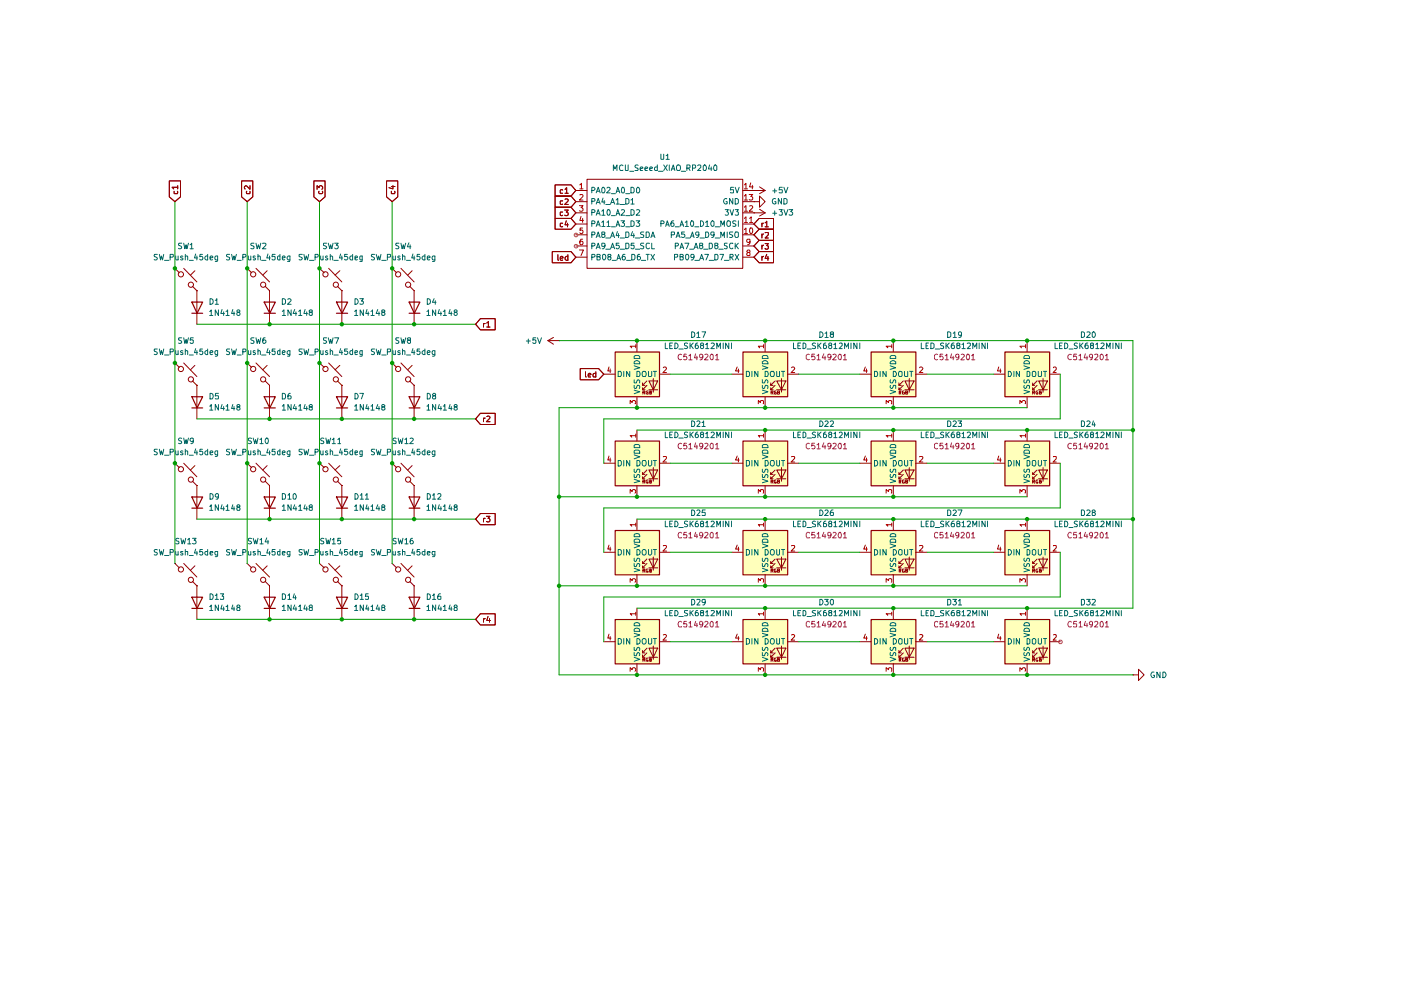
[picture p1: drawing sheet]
<svg xmlns="http://www.w3.org/2000/svg" width="297mm" height="210mm" viewBox="0 0 297 210" stroke-linecap="round" stroke-linejoin="round" font-family="sans-serif">
<g fill="#ffb">
<path d="M130.4 93.5h9.4v9.5h-9.4z"/>
<path d="M130.4 74.6h9.4v9.5h-9.4z"/>
<path d="M157.5 93.5h9.5v9.5h-9.5z"/>
<path d="M157.5 74.6h9.5v9.5h-9.5z"/>
<path d="M213.1 74.6h9.4v9.5h-9.4z"/>
<path d="M184.7 74.6h9.5v9.5h-9.5z"/>
<path d="M157.5 131.4h9.5v9.4h-9.5z"/>
<path d="M157.5 112.5h9.5v9.4h-9.5z"/>
<path d="M130.4 131.4h9.4v9.4h-9.4z"/>
<path d="M130.4 112.5h9.4v9.4h-9.4z"/>
<path d="M213.1 93.5h9.4v9.5h-9.4z"/>
<path d="M213.1 112.5h9.4v9.4h-9.4z"/>
<path d="M184.7 131.4h9.5v9.4h-9.5z"/>
<path d="M184.7 93.5h9.5v9.5h-9.5z"/>
<path d="M184.7 112.5h9.5v9.4h-9.5z"/>
<path d="M213.1 131.4h9.4v9.4h-9.4z"/>
</g>
<g fill="none" stroke="#910000" stroke-width=".25">
<path d="M40.7 64.1h2.3l-1.2 2.3zM40.7 66.4h2.3M56 64.1h2.4l-1.2 2.3zM56 66.4h2.4M71.3 64.1h2.4l-1.2 2.3zM71.3 66.4h2.4M86.7 64.1h2.3l-1.2 2.3zM86.7 66.4h2.3M130.4 74.6h9.4v9.5h-9.4zM157.5 74.6h9.5v9.5h-9.5zM184.7 74.6h9.5v9.5h-9.5zM213.1 74.6h9.4v9.5h-9.4z"/>
<path d="M40.7 84.1h2.3l-1.2 2.4zM40.7 86.5h2.3M56 84.1h2.4l-1.2 2.4zM56 86.5h2.4M71.3 84.1h2.4l-1.2 2.4zM71.3 86.5h2.4M86.7 84.1h2.3l-1.2 2.4zM86.7 86.5h2.3M130.4 93.5h9.4v9.5h-9.4zM157.5 93.5h9.5v9.5h-9.5zM184.7 93.5h9.5v9.5h-9.5zM213.1 93.5h9.4v9.5h-9.4z"/>
<path d="M40.7 105.4h2.3l-1.2 2.3zM40.7 107.7h2.3M56 105.4h2.4l-1.2 2.3zM56 107.7h2.4M71.3 105.4h2.4l-1.2 2.3zM71.3 107.7h2.4M86.7 105.4h2.3l-1.2 2.3zM86.7 107.7h2.3M130.4 112.5h9.4v9.4h-9.4zM157.5 112.5h9.5v9.4h-9.5zM184.7 112.5h9.5v9.4h-9.5zM213.1 112.5h9.4v9.4h-9.4z"/>
<path d="M40.7 126.6h2.3l-1.2 2.4zM40.7 129h2.3M56 126.6h2.4l-1.2 2.4zM56 129h2.4M71.3 126.6h2.4l-1.2 2.4zM71.3 129h2.4M86.7 126.6h2.3l-1.2 2.4zM86.7 129h2.3M130.4 131.4h9.4v9.4h-9.4zM157.5 131.4h9.5v9.4h-9.5zM184.7 131.4h9.5v9.4h-9.5zM213.1 131.4h9.4v9.4h-9.4z"/>
</g>
<g fill="none" stroke="#910000" stroke-width=".21">
<path d="M35.9 38.4h2.4v3.3l-1.2 1.1-1.2-1.1zM37.7 39.7h-1.2l.3 .3M37.7 39.4v.6M51.2 38.4h2.4v3.3l-1.2 1.1-1.2-1.1zM53 39.4v.7l-.8-.7-.4 .2 .2 .4M66.5 38.4h2.4v3.3l-1.2 1.1-1.2-1.1zM82 38.4h2.3v3.3l-1.2 1.1-1.1-1.1zM83 39.5h.7M83.3 39.4v.6l-.8-.2M117.7 39.2h3.4l1 1.2-1 1.2h-3.4zM124.5 38h33v18.9h-33zM161 39.6l1.2 .8"/>
<path d="M36.9 40.6l.1 .5h.6v-.5M37.1 56.9h.1M37.1 56.9l.9 .9M38.9 56.9l2.8 2.9M41.3 57.4l-.9 .9M52.3 40.6v.5h.6l.1-.5M52.4 56.9h.1M52.4 56.9l.9 .9M54.3 56.9l2.8 2.9M56.6 57.4l-.9 .9M67.2 40.1v-.7l.4 .4 .1-.3 .5-.1 .2 .2v.4l-.2 .1M67.6 40.6v.3l.1 .2h.5l.2-.2-.1-.3"/>
<path d="M67.7 56.9h.1M67.7 56.9l1 .9M69.7 56.9l2.8 2.9M72.1 57.4l-1.1 .9M83 40.6l.1 .5h.6v-.5M83.1 56.9h.1M83.1 56.9l1 .9M85 56.9l2.8 2.9M87.4 57.4l-1 .9M117.1 53.3h4l1 1.2-1 1.2h-4zM117.7 43.9h3.4l1 1.2-1 1.2h-3.4zM117.7 46.3h3.4l1 1.2-1 1.1h-3.4z"/>
<path d="M117.7 41.6h3.4l1 1.2-1 1.1h-3.4zM118.3 54v1.1l.1 .1M118.8 54.8l.6-.1-.2-.3-.4 .1v.5l.2 .2 .3-.1M119.3 45h-.5v.6h.5M119.3 40.3h-.5v.6l.5 .1M119.3 47.3l-.5 .1v.6h.5M119.3 42.6l-.5 .1v.6h.5M119.7 44.5h.8l-.4 .5 .4 .2-.1 .4h-.7M119.8 40.1l.3-.3v1.2M119.8 42.2h.4l.3 .3-.8 .8h.8M119.8 41h.7M120.1 46.8l-.3 .9h.7"/>
<path d="M120.3 47.3v.8M120.4 54.4h-.3l-.3 .2v.3l.3 .3 .3-.1M120.4 54v1.2M122.1 40.4h2.4M122.1 42.8h2.4M122.1 45.1h2.4M122.1 47.5h2.4M122.1 49.8h2.4M122.1 52.2h2.4M122.1 54.5h2.4M157.5 40.4h4.7M157.5 42.8h2.4"/>
<path d="M157.5 45.1h4.7M157.5 47.5h2.4M157.5 49.8h2.4M157.5 52.2h2.4M157.5 54.5h2.4M159.9 40.4h.1M159.9 45.1h.1M159.9 42.8h1.1v-1.2l1.2 1.2-1.2 1.1v-1.1M159.9 42.8h.1M161 48.6h3v2.4h-3l-1.1-1.2zM161 46.3h3v2.3h-3l-1.1-1.1zM161 53.3h3v2.4h-3l-1.1-1.2z"/>
<path d="M161 51h3v2.3h-3l-1.1-1.1zM161 44.4l1.2 .7M161.5 47.3v.8M161.5 49.6v.9M161.5 52v.8M161.5 54.4v.8M161.9 49.6l-.4 .3M161.9 47.3l-.4 .2M161.9 54.4l-.4 .2M161.9 52l-.4 .2M162.2 49.4h.7v.4l-.7 .7h.7M162.2 47.2l.4-.3v1.2"/>
<path d="M162.2 51.6h.7l-.3 .5 .3 .1v.5l-.2 .1h-.3l-.2-.1M162.2 48.1h.7M162.2 40.4l-1.2 .7M162.2 45.1l-1.2 .7M162.6 53.9l-.4 .9h.8M162.8 54.4v.8M37.1 77h.1M37.1 77l.9 .9M38.9 77l2.8 2.8M40.8 60.7l.9 .9M41.3 77.5l-.9 .9M41.7 61.6h.1"/>
<path d="M41.7 61.6v7.1M52.4 77h.1M52.4 77l.9 .9M54.3 77l2.8 2.8M56.2 60.7l.9 .9M56.6 77.5l-.9 .9M57.1 61.6h.1M57.1 61.6v7.1M67.7 77h.1M67.7 77l1 .9M69.7 77l2.8 2.8M71.5 60.7l1 .9"/>
<path d="M72.1 77.5l-1.1 .9M72.5 61.6h.1M72.5 61.6v7.1M83.1 77h.1M83.1 77l1 .9M85 77l2.8 2.8M86.9 60.7l.9 .9M87.4 77.5l-1 .9M87.8 61.6h.1M87.8 61.6v7.1M101.9 67.6h3.1v2.3h-3.1l-1.1-1.2zM102.5 68.6v.7"/>
<path d="M102.9 68.6h-.3l-.1 .1M103.2 68.5l.3-.3v1.1M103.2 69.3h.7M116.2 72.2l1.1 .8M116.2 72.2h2.3M117.3 71.5l-1.1 .7M118.5 72.2h.1M123 78.1h3.9l1.1 1.2-1.1 1.2h-3.9zM124.1 78.8v1l.2 .1M124.7 79.6l.6-.2-.2-.2-.4 .1v.5l.1 .1h.4M126.3 78.8v1.1h-.5l-.1-.5a.36 .36 0 0 1 .6-.2M128 79.3h2.4"/>
<path d="M135 72.2v2.4M139.8 79.3h2.4M155.2 79.3h2.3M162.2 72.2v2.4M167 79.3h2.3M182.3 79.3h2.4M189.4 72.2v2.4M194.1 79.3h2.4M210.7 79.3h2.3M217.8 72.2v2.4M222.5 79.3h2.3M37.1 98.2h.1"/>
<path d="M37.1 98.2l.9 .9M38.9 98.2l2.8 2.9M40.8 80.8l.9 .9M41.3 98.7l-.9 1M41.7 81.7h.1M41.7 81.7v7.1M52.4 98.2h.1M52.4 98.2l.9 .9M54.3 98.2l2.8 2.9M56.2 80.8l.9 .9M56.6 98.7l-.9 1M57.1 81.7h.1"/>
<path d="M57.1 81.7v7.1M67.7 98.2h.1M67.7 98.2l1 .9M69.7 98.2l2.8 2.9M71.5 80.8l1 .9M72.1 98.7l-1.1 1M72.5 81.7h.1M72.5 81.7v7.1M83.1 98.2h.1M83.1 98.2l1 .9M85 98.2l2.8 2.9M86.9 80.8l.9 .9"/>
<path d="M87.4 98.7l-1 1M87.8 81.7h.1M87.8 81.7v7.1M101.9 87.6h3.1v2.4h-3.1l-1.1-1.2zM102.5 88.6v.8M102.9 88.6h-.3l-.1 .2M103.2 88.3l.4-.1 .3 .4-.8 .8h.8M128 98.2h2.4M135 84.1v2.3M135 91.2v2.3M136.2 81.7h.5M136.2 82.6h.5"/>
<path d="M136.3 83.2h.4v-.2l-.4-.1v.7M136.5 83.2l.2 .4M137.2 99.7l-1 .9v-.4M137.2 80.8l-1 .9v-.5M137.2 81.7l-1 .9v-.4M137.4 82.9l-.4 .2v.3l.4 .2v-.4h-.2M137.6 99.7h1.8l-.9 1.8zM137.6 80.8h1.8l-.9 1.8zM137.6 82.6h1.8M137.8 83.2l.3-.1v-.2h-.3v.7h.3v-.4h-.2M138.5 80.3v2.8M138.5 99.1v2.9"/>
<path d="M139.8 98.2h2.4M155.2 98.2h2.3M162.2 84.1v2.3M162.2 91.2v2.3M163.4 81.7h.5M163.4 82.6h.5M163.5 83.2h.3l.1-.2-.4-.1v.7M163.7 83.2l.2 .4M164.3 99.7l-.9 .9v-.4M164.3 80.8l-.9 .9v-.5M164.3 81.7l-.9 .9v-.4M164.5 82.9h-.2l-.1 .2 .1 .5 .3-.1v-.3h-.2"/>
<path d="M164.7 99.7h1.9l-.9 1.8zM164.7 80.8h1.9l-.9 1.8zM164.7 82.6h1.9M164.8 83.2h.3l.2-.2-.5-.1v.7h.4l.1-.4h-.2M165.7 80.3v2.8M165.7 99.1v2.9M167 98.2h2.3M182.3 98.2h2.4M189.4 84.1v2.3M189.4 91.2v2.3M190.6 81.7h.5M190.6 82.6h.5"/>
<path d="M190.7 83.2h.3v-.3h-.3v.7M190.8 83.2l.2 .4M191.5 80.8l-.9 .9v-.5M191.5 81.7l-.9 .9v-.4M191.5 99.7l-.9 .9v-.4M191.7 82.9l-.4 .1 .1 .6 .4-.1v-.3h-.2M191.9 80.8h1.9l-1 1.8zM191.9 99.7h1.9l-1 1.8zM191.9 82.6h1.9M192 83.2h.3l.1-.2-.4-.1v.7h.4v-.4h-.1M192.8 80.3v2.8M192.8 99.1v2.9"/>
<path d="M194.1 98.2h2.4M210.7 98.2h2.3M217.8 84.1v2.3M217.8 91.2v2.3M218.9 83.2h.4l.1-.3h-.5v.7M218.9 81.7h.5M218.9 82.6h.5M219.1 83.2l.3 .4M219.9 80.8l-1 .9v-.5M219.9 81.7l-1 .9v-.4M219.9 99.7l-1 .9v-.4M220 82.9h-.2l-.2 .2 .2 .5h.2v-.4"/>
<path d="M220.2 80.8h1.9l-1 1.8zM220.2 99.7h1.9l-1 1.8zM220.2 82.6h1.9M220.4 83.2h.2l.1-.3h-.3v.7h.3l.1-.3-.2-.1M221.1 80.3v2.8M221.1 99.1v2.9M222.5 98.2h2.3M37.1 119.5h.1M37.1 119.5l.9 .9M38.9 119.5l2.8 2.8M40.8 102l.9 1M41.3 120l-.9 .9"/>
<path d="M41.7 103h.1M41.7 103v7.1M52.4 119.5h.1M52.4 119.5l.9 .9M54.3 119.5l2.8 2.8M56.2 102l.9 1M56.6 120l-.9 .9M57.1 103h.1M57.1 103v7.1M67.7 119.5h.1M67.7 119.5l1 .9M69.7 119.5l2.8 2.8"/>
<path d="M71.5 102l1 1M72.1 120l-1.1 .9M72.5 103h.1M72.5 103v7.1M83.1 119.5h.1M83.1 119.5l1 .9M85 119.5l2.8 2.8M86.9 102l.9 1M87.4 120l-1 .9M87.8 103h.1M87.8 103v7.1M101.9 108.9h3.1v2.4h-3.1l-1.1-1.2z"/>
<path d="M102.5 109.9v.8M102.9 109.9h-.3l-.1 .2M103.1 109.5h.8l-.4 .4 .4 .3-.1 .4h-.7M128 117.1h2.4M135 103v2.3M135 110.1v2.3M136.2 100.6h.5M136.2 101.5h.5M136.2 119.5h.5M136.3 102.1h.4v-.2l-.4-.1v.6M136.5 102.1l.2 .3M137.2 100.6l-1 .9v-.4"/>
<path d="M137.2 118.5l-1 1v-.5M137.2 119.5l-1 .9v-.4M137.4 101.8l-.4 .1v.4l.4 .1v-.2h-.2M137.6 118.5h1.8l-.9 1.9zM137.6 101.5h1.8M137.8 102.1l.3-.1-.1-.2h-.2v.6h.3v-.3h-.2M138.5 118.1v2.8M139.8 117.1h2.4M155.2 117.1h2.3M162.2 103v2.3M162.2 110.1v2.3M163.4 100.6h.5"/>
<path d="M163.4 101.5h.5M163.4 119.5h.5M163.5 102.1h.3l.1-.2-.4-.1v.6M163.7 102.1l.2 .3M164.3 100.6l-.9 .9v-.4M164.3 118.5l-.9 1v-.5M164.3 119.5l-.9 .9v-.4M164.5 101.8h-.2l-.1 .1 .1 .5h.3v-.2h-.2M164.7 118.5h1.9l-.9 1.9zM164.7 101.5h1.9M164.8 102.1h.3l.2-.2-.1-.1h-.4v.6h.5l-.2-.3M165.7 118.1v2.8"/>
<path d="M167 117.1h2.3M182.3 117.1h2.4M189.4 103v2.3M189.4 110.1v2.3M190.6 100.6h.5M190.6 101.5h.5M190.6 119.5h.5M190.7 102.1h.3v-.3h-.3v.6M190.8 102.1l.2 .3M191.5 100.6l-.9 .9v-.4M191.5 118.5l-.9 1v-.5M191.5 119.5l-.9 .9v-.4"/>
<path d="M191.7 101.8l-.4 .1 .1 .5h.4v-.2h-.2M191.9 118.5h1.9l-1 1.9zM191.9 101.5h1.9M192 102.1h.3l.1-.2v-.1h-.4v.6h.4l-.1-.3M192.8 118.1v2.8M194.1 117.1h2.4M210.7 117.1h2.3M217.8 103v2.3M217.8 110.1v2.3M218.9 102.1h.4l.1-.2-.5-.1v.6M218.9 100.6h.5M218.9 101.5h.5"/>
<path d="M218.9 119.5h.5M219.1 102.1l.3 .3M219.9 100.6l-1 .9v-.4M219.9 118.5l-1 1v-.5M219.9 119.5l-1 .9v-.4M220 101.8h-.2l-.2 .2 .2 .4h.2v-.2M220.2 118.5h1.9l-1 1.9zM220.2 101.5h1.9M220.4 102.1h.2l.1-.3h-.3v.6h.3l.1-.2-.2-.1M221.1 118.1v2.8M222.5 117.1h2.3M40.8 123.3l.9 .9"/>
<path d="M41.7 124.2h.1M41.7 124.2v7.1M56.2 123.3l.9 .9M57.1 124.2h.1M57.1 124.2v7.1M71.5 123.3l1 .9M72.5 124.2h.1M72.5 124.2v7.1M86.9 123.3l.9 .9M87.8 124.2h.1M87.8 124.2v7.1M101.9 130.1h3.1v2.4h-3.1l-1.1-1.2z"/>
<path d="M102.5 131.1v.8M102.9 131.1l-.4 .3M103.5 130.7l-.3 .9h.8M103.8 131.1v.8M128 136.1h2.4M135 121.8v2.4M135 128.9v2.4M136.2 138.4h.5M136.2 139.4h.5M136.2 120.4h.5M136.3 139.9h.4v-.4h-.4v.7M136.3 121h.4v-.3l-.4-.1v.7"/>
<path d="M136.5 139.9l.2 .3M136.5 121l.2 .3M137.2 137.4l-1 1v-.5M137.2 138.4l-1 1v-.5M137.4 139.5l-.4 .2v.3l.4 .2v-.2h-.2M137.4 120.6l-.4 .2v.4l.4 .1v-.2h-.2M137.6 137.4h1.8l-.9 2zM137.6 139.4h1.8M137.6 120.4h1.8M137.8 139.9l.3-.1-.1-.3h-.2v.7h.3v-.3h-.2M137.8 121l.3-.1-.1-.3h-.2v.7h.3v-.3h-.2M138.5 137v2.8"/>
<path d="M139.8 136.1h2.4M155.2 136.1h2.3M162.2 121.8v2.4M162.2 128.9v2.4M163.4 138.4h.5M163.4 139.4h.5M163.4 120.4h.5M163.5 139.9h.3v-.4h-.3v.7M163.5 121h.3l.1-.3-.4-.1v.7M163.7 139.9l.2 .3M163.7 121l.2 .3M164.3 137.4l-.9 1v-.5"/>
<path d="M164.3 138.4l-.9 1v-.5M164.5 139.5h-.2l-.1 .5 .1 .2h.3v-.2h-.2M164.5 120.6h-.2l-.1 .2 .1 .5 .3-.1v-.1h-.2M164.7 137.4h1.9l-.9 2zM164.7 139.4h1.9M164.7 120.4h1.9M164.8 139.9h.4v-.4h-.4v.7h.5v-.2l-.2-.1M164.8 121h.3l.2-.2-.1-.2h-.4v.7l.5-.1-.2-.2M165.7 137v2.8M167 136.1h2.3M182.3 136.1h2.4M189.4 121.8v2.4"/>
<path d="M189.4 128.9v2.4M190.6 138.4h.5M190.6 139.4h.5M190.6 120.4h.5M190.7 139.9h.3v-.4h-.3v.7M190.7 121h.3v-.4h-.3v.7M190.8 139.9l.2 .3M190.8 121l.2 .3M191.5 137.4l-.9 1v-.5M191.5 138.4l-.9 1v-.5M191.7 139.5l-.4 .1 .1 .6h.4v-.2h-.2M191.7 120.6l-.4 .1 .1 .6 .4-.1v-.1h-.2"/>
<path d="M191.9 137.4h1.9l-1 2zM191.9 139.4h1.9M191.9 120.4h1.9M192 139.9h.4v-.4h-.4v.7h.4v-.2l-.1-.1M192 121h.3l.1-.2v-.2h-.4v.7l.4-.1-.1-.2M192.8 137v2.8M194.1 136.1h2.4M210.7 136.1h2.3M217.8 121.8v2.4M217.8 128.9v2.4M218.9 121h.4l.1-.3-.5-.1v.7M218.9 139.9h.5v-.3l-.5-.1v.7"/>
<path d="M218.9 138.4h.5M218.9 139.4h.5M218.9 120.4h.5M219.1 121l.3 .3M219.1 139.9l.3 .3M219.9 137.4l-1 1v-.5M219.9 138.4l-1 1v-.5M220 120.6h-.2l-.2 .3 .2 .4h.2v-.2M220 139.5h-.2l-.2 .4 .2 .3h.2v-.2M220.2 137.4h1.9l-1 2zM220.2 139.4h1.9M220.2 120.4h1.9"/>
<path d="M220.4 121h.2l.1-.4h-.3v.7l.4-.1-.2-.2M220.4 139.9h.3v-.4h-.3v.7l.4-.1-.2-.2M221.1 137v2.8M222.5 136.1h2.3M135 140.7v2.4M162.2 140.7v2.4M189.4 140.7v2.4M217.8 140.7v2.4M240.2 143.1h1.2v-1.2l1.2 1.2-1.2 1.2v-1.2M240.2 143.1h.1"/>
<circle cx="38.4" cy="58.2" r=".55"/>
<circle cx="53.7" cy="58.2" r=".55"/>
<circle cx="69" cy="58.2" r=".55"/>
<circle cx="84.4" cy="58.2" r=".55"/>
<circle cx="38.4" cy="78.2" r=".55"/>
<circle cx="40.5" cy="60.4" r=".55"/>
<circle cx="53.7" cy="78.2" r=".55"/>
<circle cx="55.8" cy="60.4" r=".55"/>
<circle cx="69" cy="78.2" r=".55"/>
<circle cx="71.2" cy="60.4" r=".55"/>
<circle cx="84.4" cy="78.2" r=".55"/>
<circle cx="86.5" cy="60.4" r=".55"/>
<circle cx="38.4" cy="99.5" r=".55"/>
<circle cx="40.5" cy="80.4" r=".55"/>
<circle cx="53.7" cy="99.5" r=".55"/>
<circle cx="55.8" cy="80.4" r=".55"/>
<circle cx="69" cy="99.5" r=".55"/>
<circle cx="71.2" cy="80.4" r=".55"/>
<circle cx="84.4" cy="99.5" r=".55"/>
<circle cx="86.5" cy="80.4" r=".55"/>
<circle cx="40.5" cy="101.7" r=".55"/>
<circle cx="55.8" cy="101.7" r=".55"/>
<circle cx="71.2" cy="101.7" r=".55"/>
<circle cx="86.5" cy="101.7" r=".55"/>
<circle cx="38.4" cy="120.7" r=".55"/>
<circle cx="40.5" cy="122.9" r=".55"/>
<circle cx="53.7" cy="120.7" r=".55"/>
<circle cx="55.8" cy="122.9" r=".55"/>
<circle cx="69" cy="120.7" r=".55"/>
<circle cx="71.2" cy="122.9" r=".55"/>
<circle cx="84.4" cy="120.7" r=".55"/>
<circle cx="86.5" cy="122.9" r=".55"/>
</g>
<g fill="none" stroke="#b90000" stroke-width=".21">
<path d="M122.9 39.2l.4-.3v1.1M157.8 39.2l.4-.3v1.1M159.2 38.8l-.3 .8h.8M159.5 39.3v.7M122.9 43.6h.7l-.4 .4 .3 .1v.6h-.6M122.9 53h.8l-.5 1.2M122.9 41.3l.5-.1 .2 .4-.7 .8h.7M122.9 40h.7M123.2 45.9l-.3 .8h.8M123.5 48.3h-.5l-.1 .6h.6v.5l-.4 .1-.2-.1M123.5 50.7h-.3l-.2 .3v.8h.5l.1-.4a.35 .35 0 0 0-.3-.3 .35 .35 0 0 0-.4 .3M123.5 46.3v.9"/>
<path d="M157.8 41.6l.4-.4v1.2M157.8 43.9l.4-.3v1.2M157.8 46.3l.4-.3v1.2M157.8 48.7l.4-.4v1.2M157.8 40h.7M157.8 42.4h.7M157.8 44.8h.7M157.8 47.2h.7M157.8 49.5h.7M158.6 53.5l-.3-.2 .3-.3h.2l.2 .4-.4 .1-.3 .3 .2 .4 .5-.1v-.4l-.2-.2M158.8 41.2h.8l-.4 .5h.3v.6h-.7M158.9 43.7l.4-.1 .3 .3-.8 .9h.8"/>
<path d="M158.9 46.3l.4-.3v1.2M158.9 47.2h.7M159 48.4l.1-.1a.59 .59 0 0 1 .5 .4 .59 .59 0 0 1-.1 .7l-.2 .1-.3-.1zM159 51.2l-.1 .2h-.4l-.2-.2v-.3l.2-.2 .5 .1v.8l-.2 .2-.3 .1M129.1 77.8l-.2 .9h.6M129.4 78.2v.8M134.8 73.4h-1.2l.3 .3M134.8 73.1v.6M140.6 78l.5-.2 .2 .3-.8 .9h.8M156.3 77.8l-.3 .9h.7M156.5 78.2v.8M161.9 73.4h-1.1l.2 .3"/>
<path d="M161.9 73.1v.6M167.8 78l.4-.2 .3 .3-.8 .9h.8M183.5 77.8l-.4 .9h.8M183.7 78.2v.8M189.1 73.4h-1.2l.3 .3M189.1 73.1v.6M195 78l.4-.2 .3 .3-.8 .9h.8M211.8 77.8l-.3 .9h.8M212.1 78.2v.8M217.4 73.4h-1.2l.4 .3M217.4 73.1v.6M223.4 78l.4-.2 .1 .2v.3l-.6 .7h.6"/>
<path d="M129.1 96.7l-.2 .8h.6M129.4 97.1v.9M133.6 85.6v-.7l.4 .4 .1-.3h.6l.1 .5-.2 .1M134.8 92.4h-1.2l.3 .3M134.8 92v.7M140.6 96.9l.6-.1 .1 .3-.8 .9h.8M156.3 96.7l-.3 .8h.7M156.5 97.1v.9M160.8 85.6v-.7l.4 .4v-.3h.7l-.1 .6M161.9 92.4h-1.1l.2 .3M161.9 92v.7M167.8 96.9l.6-.1 .1 .3-.8 .9h.8"/>
<path d="M183.5 96.7l-.4 .8h.8M183.7 97.1v.9M187.9 85.6v-.7l.5 .4v-.3l.2-.1 .5 .1-.1 .6M189.1 92.4h-1.2l.3 .1v.2M189.1 92v.7M195 96.9l.5-.1 .2 .3-.8 .9h.8M211.8 96.7l-.3 .8h.8M212.1 97.1v.9M216.2 85.6v-.7l.5 .4 .2-.4 .4 .1v.6M217.4 92.4h-1.2l.4 .3M217.4 92v.7M223.4 96.9l.5-.1v.5l-.6 .7h.6"/>
<path d="M129.1 115.6l-.2 .8h.6M129.4 116v.8M133.6 104.6v-.8l.4 .4 .1-.3h.6l.1 .5-.2 .2M134.8 111.3h-1.2l.3 .3M134.8 110.9v.7M140.6 115.7h.6l.1 .3-.8 .8h.8M156.3 115.6l-.3 .8h.7M156.5 116v.8M160.8 104.6v-.8l.4 .4v-.3h.7l-.1 .7M161.9 111.3h-1.1l.2 .3M161.9 110.9v.7M167.8 115.7h.6l.1 .3-.8 .8h.8"/>
<path d="M183.5 115.6l-.4 .8h.8M183.7 116v.8M187.9 104.6v-.8l.5 .4v-.3h.7l-.1 .7M189.1 111.3h-1.2l.3 .1v.2M189.1 110.9v.7M195 115.7h.5l.2 .3-.8 .8h.8M211.8 115.6l-.3 .8h.8M212.1 116v.8M216.2 104.6v-.8l.5 .4v-.3h.6v.7M217.4 111.3h-1.2l.4 .3M217.4 110.9v.7M223.4 115.7h.5v.5l-.6 .6h.6"/>
<path d="M129.1 134.5l-.2 .8h.6M129.4 135v.7M133.6 123.4v-.7l.4 .4 .1-.3 .4-.1 .3 .2v.4l-.2 .1M134.8 130.1h-1.2l.3 .4M134.8 129.8v.7M140.6 134.6l.5-.1 .2 .4-.8 .8h.8M156.3 134.5l-.3 .8h.7M156.5 135v.7M160.8 123.4v-.7l.4 .4 .2-.4h.3l.2 .2-.1 .5M161.9 130.1h-1.1l.2 .4M161.9 129.8v.7M167.8 134.6l.4-.1 .3 .4-.8 .8h.8"/>
<path d="M183.5 134.5l-.4 .8h.8M183.7 135v.7M187.9 123.4v-.7l.5 .4 .2-.4h.3l.2 .2-.1 .5M189.1 130.1h-1.2l.3 .4M189.1 129.8v.7M195 134.6l.4-.1 .3 .4-.8 .8h.8M211.8 134.5l-.3 .8h.8M212.1 135v.7M216.2 123.4v-.7l.5 .4 .2-.4 .4 .1v.6M217.4 130.1h-1.2l.4 .4M217.4 129.8v.7M223.4 134.6h.5v.4l-.6 .7h.6"/>
<path d="M133.6 142.3v-.7l.4 .4 .1-.4h.4l.3 .2v.4l-.2 .1M160.8 142.3v-.7l.4 .4 .2-.4h.3l.2 .1-.1 .6M187.9 142.3v-.7l.5 .4 .2-.4h.3l.2 .1-.1 .6M216.2 142.3v-.7l.5 .4 .2-.4h.4v.7"/>
</g>
<g fill="none" stroke="#006665" stroke-width=".21">
<path d="M127.8 39.7a.71 .71 0 0 1 .3 1.2h-.3l-.2-.2v-.7zM128.7 39.9l.4-.2 .3 .3-.8 .9h.8M131.8 39.9l.2-.2a.75 .75 0 0 1 .2 1.2l-.4-.1zM133.8 39.7l.5 .1 .2 .2v.6l-.2 .3h-.5zM135.2 39.7a.71 .71 0 0 1 .3 1.2h-.4l-.1-.2v-.7zM155.5 39.7h-.6v.6l.5-.1 .1 .6h-.6M155.9 39.7l.4 1.2 .4-1.2M125.5 40.4h.4l.3-.3-.3-.4h-.4v1.2M125.5 42.7h.5l.2-.2-.1-.3-.6-.1v1.2M125.5 45h.5l.2-.1-.1-.4-.6-.1v1.2M125.5 47.4h.5l.2-.2-.1-.3-.6-.1v1.2M125.5 49.8l.6-.1 .1-.3-.2-.2h-.5v1.2"/>
<path d="M125.5 52.2l.6-.1 .1-.4-.2-.1h-.5v1.1M125.5 54.5l.6-.1 .1-.3-.2-.2h-.5v1.2M126.4 40.9l.4-1.2 .5 1.2M126.4 43.3l.4-1.2 .5 1.2M126.4 45.6l.4-1.2 .5 1.2M126.4 48l.4-1.2 .5 1.2M126.4 50.4l.4-1.2 .5 1.2M126.4 52.7l.4-1.1 .5 1.1M126.6 54.4h.5l.2-.3-.2-.2h-.5v1.2h.5l.2-.2v-.3l-.3-.2M126.6 40.6h.5M126.6 42.9h.5M126.6 45.3h.5"/>
<path d="M126.6 47.7h.5M126.6 50h.5M126.6 52.4h.5M127.6 44.8l.3-.4v1.2M127.6 47.2l.3-.4v1.2M127.6 45.6h.7M127.6 48h.7M127.8 49.7l-.2-.2 .1-.3h.4l.2 .2-.3 .3-.4 .1v.4l.2 .2h.2l.3-.3v-.2l-.3-.2M127.8 54.1l.1-.2a.6 .6 0 0 1 .6 .5 .6 .6 0 0 1-.2 .6l-.3 .1-.2-.2zM127.8 42l-.2 .8h.7M128.1 42.5v.8M128.3 52.1l-.2 .1h-.4l-.1-.6h.5l.2 .1-.2 .9-.4 .1"/>
<path d="M128.4 43.3h1M128.4 50.5h1M128.4 52.8h1M128.7 47.2l.3-.4v1.2M128.7 48h.7M128.8 44.5l.3-.1a.78 .78 0 0 1 0 1.2h-.3zM129.1 54.4l-.2-.2v-.3h.6v.5h-.6v.2v.4l.2 .1 .4-.2v-.5h-.2M129.5 43.3l.4-1.2 .4 1.2M129.5 50.4l.4-1.2 .4 1.2M129.5 52.7l.4-1.1 .4 1.1M129.6 41.1h.9M129.6 42.9h.5"/>
<path d="M129.6 45.7h.9M129.6 48.1h.9M129.6 50h.5M129.6 52.4h.5M129.8 55.2h.8M130.6 40.9l.4-1.2 .4 1.2M130.6 42.4l.4-.3v1.2M130.6 45.6l.4-1.2 .4 1.2M130.6 48l.4-1.2 .4 1.2M130.6 43.3h.7M130.7 40.6h.6M130.7 45.3h.6"/>
<path d="M130.7 47.7h.6M130.8 55.1l.3-1.2 .5 1.2M130.9 49.1l-.3 .9h.7M130.9 54.8h.6M131.1 49.5v.9M131.2 51.6h-.6v.5h.6l.1 .4-.2 .2-.5-.1M131.5 43.3h.9M131.5 50.5h.9M131.5 52.8h.9M131.7 46.8h.7l-.4 .4 .3 .1v.6h-.6M131.7 44.5l.5-.1 .2 .4-.7 .8h.7M132.5 53.9h-.3l-.2 .3v.8h.5l.1-.4a.35 .35 0 0 0-.4-.3 .35 .35 0 0 0-.3 .3"/>
<path d="M132.7 42.1h.3l.3 .2v.7l-.3 .3h-.3zM132.7 49.2h.5l.1 .2v.6l-.3 .4h-.3zM132.7 51.6h.5l.1 .2v.6l-.3 .3h-.3zM132.7 41.1h.8M132.7 45.7h.8M132.7 48.1h.8M132.8 55.2h.9M133.8 42.4l.3-.3v1.2M133.8 44.4h.3l.4 .3v.7l-.4 .2h-.3zM133.8 46.8h.3l.4 .3v.7l-.4 .2h-.3zM133.8 43.3h.7M133.9 53.9h.6l.1 .3v.6l-.3 .3h-.4z"/>
<path d="M134.1 49.1l-.3 .9h.7M134.4 49.5v.9M134.5 51.6h-.6l-.1 .5h.7v.5l-.2 .1h-.4l-.1-.1M134.7 50.5h.9M134.7 52.8h.9M134.9 46.8h.7l-.4 .4 .4 .3v.4h-.7M135 44.5l.4-.1 .2 .4-.7 .8h.7M135.6 53.9h-.3l-.2 .3v.7l.5 .2 .2-.2-.1-.5h-.1h-.5v.2M136 55.2h.9M136.5 49.2h-.5l-.2 .2 .2 .3 .5 .2v.3l-.2 .2-.5-.1M136.5 51.6h-.5l-.2 .1 .2 .4 .5 .1v.4l-.2 .1h-.5M137 49.2h.5l.2 .2v.6l-.4 .4h-.3z"/>
<path d="M137 53.9h.7M137.3 53.9v1.2M137.7 51.6h-.5l-.2 .2 .1 .8 .2 .1 .4-.1M138 50.4l.4-1.2 .5 1.2M138 53.9l.8 1.2M138.2 51.6v1.1h.6M138.2 50h.5M138.8 53.9l-.8 1.2M140.1 47.4h.5l.2-.2-.1-.3-.6-.1v1.2M141.1 48l.4-1.2 .4 1.2M141.2 47.7h.6M142.3 49.8l.7-.1v-.4l-.7-.1v1.2"/>
<path d="M142.8 46.8l-.4 .1-.2 .9a.35 .35 0 0 0 .4 .2 .35 .35 0 0 0 .3-.2l-.1-.5-.1-.1-.5 .3M143 54.5l.7-.1v-.4l-.7-.1v1.2M143.2 52.2l.6-.1v-.4l-.1-.1h-.5v1.1M143.2 48.1h.8M143.3 50.4l.5-1.2 .4 1.2M143.5 50h.5M144.2 48l.3-1.2 .4 1.2M144.2 52.7l.3-1.1 .4 1.1M144.2 54.4h.5l.2-.3-.2-.2h-.5v1.2h.5l.2-.2v-.3l-.3-.2M144.3 47.7h.6M144.3 52.4h.6M145.1 49.2h-.6v.5h.6l.1 .4-.3 .3-.4-.2"/>
<path d="M145.2 51.6h.8l-.5 1.1M145.3 47.2l.3-.4v1.2M145.3 48h.7M145.4 54.1l.1-.2a.6 .6 0 0 1 .6 .5 .6 .6 0 0 1-.2 .6l-.3 .1-.2-.2zM145.4 50.5h.9M146.2 52.8h.9M146.4 50.4l.4-1.2 .4 1.2M146.6 50h.5M146.6 46.8h.2a.78 .78 0 0 1 0 1.2h-.2a.78 .78 0 0 1 0-1.2zM147.2 52.7l.4-1.1 .4 1.1M147.2 54.4l-.2 .2h-.4v-.7h.4l.2 .2-.2 .8-.4 .2M147.3 48.1h.9"/>
<path d="M147.3 52.4h.5M147.3 55.2h1M148.2 49.7l-.1 .2h-.4l-.2-.2v-.3l.2-.2 .5 .1v.7l-.2 .3-.3 .1M148.3 55.1l.5-1.2 .4 1.2M148.4 50.5h1M148.5 46.8a.6 .6 0 0 1 .7 .6 .6 .6 0 0 1-.7 .6zM148.5 52.1l-.2-.5h.5l.2 .2-.2 .3-.5 .1v.4l.2 .1h.3l.2-.2v-.3l-.2-.1M148.5 54.8h.5M149.2 52.8h.9M149.4 53.9h.8l-.5 1.2M149.6 47.2l.3-.4v1.2M149.6 49.2h.4a.66 .66 0 0 1 .3 .7 .66 .66 0 0 1-.7 .5z"/>
<path d="M149.6 48h.7M150.4 51.6h.5l.1 .2v.6l-.3 .3h-.3zM150.4 55.2h.9M150.9 46.9l.2-.1 .3 .3v.7l-.4 .2a.7 .7 0 0 1-.1-1.1zM151.4 49.7l-.1 .2h-.4l-.2-.2v-.3l.2-.2 .5 .1v.7l-.2 .3-.3 .1M151.6 53.9h.5l.1 .3v.6l-.3 .3h-.3zM151.6 48.1h1M151.6 50.5h1M151.7 52.1l-.1-.5h.5l.1 .2-.2 .3-.4 .1v.4l.1 .1h.3l.2-.2v-.3l-.2-.1M152.4 52.8h.9M152.7 53.9h.7l-.5 1.2M152.8 48v-1.2l.4 .9 .4-.9v1.2"/>
<path d="M152.8 50.4v-1.2l.4 .8 .4-.8v1.2M153.6 55.2h.9M153.8 44.4h.6l-.3 .5 .3 .2-.1 .5h-.5M154.1 42.2a.54 .54 0 0 0-.7 .5 .54 .54 0 0 0 .8 .5v-.4h-.3M154.2 51.6h-.6v.4l.6 .2v.4l-.2 .1h-.4M154.2 49.2v1.2M154.3 46.8l.6 .2v.8l-.6 .2a.78 .78 0 0 1 0-1.2zM154.8 44.4l.4 1.2 .3-1.2M154.8 54.5l.6-.1v-.5h-.6v1.2M155 54.5l.4 .6M155.4 42.1v1.2l-.7-1.2v1.2M155.4 49.2l-.7 .1v.3l.7 .4-.3 .4-.4-.1"/>
<path d="M155.4 51.6h-.5l-.2 .2 .1 .8 .2 .1 .4-.1M155.9 42.1h.3l.3 .2v.7l-.3 .3h-.3zM155.9 44.4h.6l-.3 .5 .3 .1v.6h-.6M155.9 51.6v1.1M155.9 53.9l.7 1.2M156 49.2h.4l.1 .2v.8l-.5 .2a.86 .86 0 0 1 0-1.2zM156 46.9h-.6v.3l.6 .5-.2 .3-.4-.1M156 52.1l.5 .6M156.5 46.8v1.2M156.5 51.6l-.6 .6M156.6 53.9l-.7 1.2M131.1 78.7h.5l.1 .3v.6l-.1 .2h-.5z"/>
<path d="M132.2 78.7v1.1M133.5 78.7v1.1l-.7-1.1v1.1M134.5 77.6l1.1 .4-1.1 .3M134.5 76.7a.66 .66 0 0 1 .7-.2 .66 .66 0 0 1 .4 .6h-1.1zM134.5 75.5l.2-.1h.6l.3 .1v.5h-1.1zM135 78.7h.5l.1 .2 .1 .4-.2 .5h-.5zM136.3 78.7h.5l.2 .4-.2 .7h-.5l-.2-.3zM137.5 78.7l.1 1.1h.4l.2-.1v-1M138.5 78.7h.7M138.9 78.7v1.1M158.2 78.7h.5l.2 .3v.6l-.2 .2h-.5zM159.4 78.7v1.1"/>
<path d="M160.7 78.7v1.1l-.7-1.1v1.1M161.6 77.6l1.2 .4-1.2 .3M161.6 76.7a.66 .66 0 0 1 .8-.2 .66 .66 0 0 1 .4 .6h-1.2zM161.6 75.5l.3-.1h.6l.2 .1 .1 .5h-1.2zM162.2 78.7h.4l.2 .2 .1 .4-.3 .5h-.4zM163.5 78.7h.5l.2 .4-.2 .7h-.5l-.2-.3zM164.7 78.7l.1 1.1h.5v-1.1M165.7 78.7h.7M166 78.7v1.1M185.4 78.7h.4l.2 .2 .1 .4-.3 .5h-.4zM186.6 78.7v1.1M187.9 78.7v1.1l-.7-1.1v1.1"/>
<path d="M188.7 77.6l1.2 .4-1.2 .3M188.8 76.7l.4-.2h.5l.2 .2v.4h-1.2zM188.8 75.5l.3-.1h.6l.2 .1v.5h-1.2zM189.4 78.7h.4l.2 .3 .1 .3-.3 .5h-.4zM190.7 78.7h.4l.2 .2v.8l-.2 .1h-.4l-.2-.3zM191.8 78.7v1l.1 .1h.5v-1.1M192.9 78.7h.6M193.2 78.7v1.1M213.8 78.7h.4l.2 .3 .1 .3-.3 .5h-.4zM215 78.7v1.1M216.2 78.7v1.1l-.7-1.1v1.1M217.1 77.6l1.2 .4-1.2 .3"/>
<path d="M217.2 76.7a.61 .61 0 0 1 .7-.2 .61 .61 0 0 1 .4 .6h-1.2zM217.2 75.5l.1-.1h.7l.3 .3v.3h-1.2zM217.8 78.7h.4l.2 .3v.6l-.2 .2h-.4zM218.9 78.9l.1-.2h.5l.1 .4-.1 .7h-.5l-.1-.1zM220.1 78.7l.1 1.1h.5l.1-1.1M221.2 78.7h.7M221.6 78.7v1.1M131.1 97.6h.5l.1 .3v.6l-.3 .3h-.3zM132.2 97.6v1.2M133.5 97.6v1.2l-.7-1.2v1.2M134.5 96.4l1.1 .5-1.1 .4M134.5 95.6l.2-.2h.6l.3 .2v.5h-1.1z"/>
<path d="M134.5 94.4l.2-.2h.6l.3 .2v.5h-1.1zM134.5 99.5v.5l.1 .2 .4-.2 .1-.5h.4l.1 .2v.5M134.5 82.7l1.1 .4-1.1 .4M134.5 81.7v.5l.1 .2 .4-.2 .1-.5h.4l.1 .2v.5M134.5 80.5v.7h.4l.4-.7 .3 .3v.4M135 97.6h.5a.66 .66 0 0 1 .2 .8 .66 .66 0 0 1-.7 .4zM136.3 97.6h.5a.77 .77 0 0 1-.1 1.2l-.4-.1a.87 .87 0 0 1 0-1.1zM137.5 97.6v1l.2 .2h.2l.3-.2v-1M138.5 97.6h.7M138.9 97.6v1.2M158.2 97.6h.5l.2 .3v.6l-.3 .3h-.4zM159.4 97.6v1.2"/>
<path d="M160.7 97.6v1.2l-.7-1.2v1.2M161.6 96.4l1.2 .5-1.2 .4M161.6 95.6l.3-.2h.6l.2 .2 .1 .5h-1.2zM161.6 94.4l.3-.2h.6l.2 .2 .1 .5h-1.2zM161.6 99.5v.5l.2 .2 .3-.2 .2-.5h.3l.2 .2-.1 .5M161.6 82.7l1.2 .4-1.2 .4M161.6 81.7v.5l.2 .2 .3-.2 .2-.5h.3l.2 .2-.1 .5M161.6 80.5l.1 .7h.4l.4-.7 .3 .3-.1 .4M162.2 97.6h.4a.66 .66 0 0 1 .3 .8 .66 .66 0 0 1-.7 .4zM163.5 97.6h.5a.77 .77 0 0 1-.2 1.2l-.3-.1a.87 .87 0 0 1 0-1.1zM164.7 97.6v1l.1 .2 .5-.2v-1M165.7 97.6h.7"/>
<path d="M166 97.6v1.2M185.4 97.6h.4a.66 .66 0 0 1 .3 .8 .66 .66 0 0 1-.7 .4zM186.6 97.6v1.2M187.9 97.6v1.2l-.7-1.2v1.2M188.7 82.7l1.2 .4-1.2 .4M188.7 96.4l1.2 .5-1.2 .4M188.8 81.7l-.1 .4 .3 .3 .2-.1 .3-.6h.3l.1 .7M188.8 80.5l-.1 .5 .2 .2h.3l.4-.7 .3 .2v.5M188.8 95.6l.3-.2h.6l.2 .2v.5h-1.2zM188.8 94.4l.3-.2h.6l.2 .2v.5h-1.2zM188.8 99.5l-.1 .4 .3 .3 .2-.1 .3-.6h.3l.1 .7M189.4 97.6h.4a.66 .66 0 0 1 .3 .8 .66 .66 0 0 1-.7 .4z"/>
<path d="M190.7 97.6h.4l.2 .2v.8l-.5 .2a.86 .86 0 0 1-.1-1.2zM191.8 97.6v1l.2 .2 .4-.2v-1M192.9 97.6h.6M193.2 97.6v1.2M213.8 97.6h.4a.66 .66 0 0 1 .2 .8 .66 .66 0 0 1-.6 .4zM215 97.6v1.2M216.2 97.6v1.2l-.7-1.2v1.2M217.1 82.7l1.2 .4-1.2 .4M217.1 96.4l1.2 .5-1.2 .4M217.2 81.7l-.1 .4 .2 .3 .4-.3 .1-.4h.4v.7M217.2 80.5l-.1 .5 .2 .2 .4-.2v-.2l.2-.3 .4 .3-.1 .4M217.2 95.6l.1-.2h.7l.3 .4v.3h-1.2z"/>
<path d="M217.2 94.4l.1-.2h.7l.3 .4v.3h-1.2zM217.2 99.5l-.1 .4 .2 .3 .4-.3 .1-.4h.4v.7M217.8 97.6h.4l.2 .3v.6l-.4 .3h-.2zM218.9 97.8l.1-.2h.5a.86 .86 0 0 1-.1 1.2l-.5-.2zM220.1 97.6v1l.3 .2 .4-.2v-1M221.2 97.6h.7M221.6 97.6v1.2M131.1 116.5h.3l.3 .3v.5l-.3 .4h-.3zM132.2 116.5v1.2M133.5 116.5v1.2l-.7-1.2v1.2M134.5 101.6l1.1 .4-1.1 .4M134.5 100.6v.6h.5l.1-.5 .3-.1 .2 .2v.5"/>
<path d="M134.5 115.3l1.1 .4-1.1 .5M134.5 114.5l.2-.2h.6l.3 .2v.5h-1.1zM134.5 113.4a.66 .66 0 0 1 .7-.3 .66 .66 0 0 1 .4 .7h-1.1zM134.5 119.5v.6h.5l.1-.6h.3l.2 .2v.4M134.5 118.4v.5l.1 .1 .4-.1 .1-.5h.4l.1 .1v.5M135 116.5l.6 .2 .1 .3-.1 .5-.3 .2h-.3zM136.3 116.6l.2-.1a.6 .6 0 0 1 .5 .6 .6 .6 0 0 1-.5 .6l-.4-.4zM137.5 116.5v1l.2 .2h.2l.3-.3v-.9M138.5 116.5h.7M138.9 116.5v1.2M158.2 116.5h.4l.3 .3v.5l-.3 .4h-.4zM159.4 116.5v1.2"/>
<path d="M160.7 116.5v1.2l-.7-1.2v1.2M161.6 101.6l1.2 .4-1.2 .4M161.6 100.6v.6h.5l.2-.5 .3-.1 .2 .2-.1 .5M161.6 115.3l1.2 .4-1.2 .5M161.6 114.5l.3-.2h.6l.2 .2 .1 .5h-1.2zM161.6 113.4a.66 .66 0 0 1 .8-.3 .66 .66 0 0 1 .4 .7h-1.2zM161.6 119.5v.6h.5l.2-.6h.3l.2 .2-.1 .4M161.6 118.4v.5l.2 .1 .3-.1 .2-.5h.3l.2 .1-.1 .5M162.2 116.5l.6 .2 .1 .3-.1 .5-.3 .2h-.3zM163.4 116.7l.3-.2a.6 .6 0 0 1 .5 .6 .6 .6 0 0 1-.5 .6l-.4-.4zM164.7 116.5v1l.1 .2 .5-.2v-1M165.7 116.5h.7"/>
<path d="M166 116.5v1.2M185.4 116.5l.6 .2 .1 .3-.1 .5-.3 .2h-.3zM186.6 116.5v1.2M187.9 116.5v1.2l-.7-1.2v1.2M188.7 101.6l1.2 .4-1.2 .4M188.7 115.3l1.2 .4-1.2 .5M188.8 100.6v.6h.4l.2-.5 .3-.1 .2 .1v.6M188.8 114.5l.3-.2h.6l.2 .2v.5h-1.2zM188.8 119.5v.6h.4l.2-.6h.3h.2v.6M188.8 118.4l-.1 .4 .3 .2h.2l.3-.6h.3l.1 .6M188.9 113.2h.8l.2 .2v.4h-1.2zM189.4 116.5a.58 .58 0 0 1 .7 .7l-.3 .4-.4 .1z"/>
<path d="M190.8 116.5l.5 .2v.8l-.5 .2a.78 .78 0 0 1 0-1.2zM191.8 116.5v.9l.2 .3 .4-.2v-1M192.9 116.5h.6M193.2 116.5v1.2M213.8 116.5a.58 .58 0 0 1 .7 .7l-.3 .4-.4 .1zM215 116.5v1.2M216.2 116.5v1.2l-.7-1.2v1.2M217.1 101.6l1.2 .4-1.2 .4M217.1 115.3l1.2 .4-1.2 .5M217.2 100.6v.6a.44 .44 0 0 0 .4-.1 .44 .44 0 0 0 .2-.4h.4v.6M217.2 114.5l.1-.2h.7l.3 .3v.4h-1.2zM217.2 119.5v.6a.44 .44 0 0 0 .4-.1 .44 .44 0 0 0 .2-.5h.4v.6"/>
<path d="M217.2 118.4l-.1 .4 .2 .2 .4-.2 .1-.4h.4v.6M217.3 113.2h.8l.2 .6h-1.2zM217.8 116.5l.6 .3v.5l-.4 .4h-.2zM218.9 116.7l.5-.2a.65 .65 0 0 1 .2 .7 .65 .65 0 0 1-.5 .5l-.2-.2zM220.1 116.5v.9l.3 .3 .4-.3v-.9M221.2 116.5h.7M221.6 116.5v1.2M131.1 135.4h.3l.3 .2v.7l-.3 .3h-.3zM132.2 135.4v1.2M133.5 135.4v1.2l-.7-1.2v1.2M134.5 134.3l1.1 .3-1.1 .4M134.5 133.4a.66 .66 0 0 1 .7-.2 .66 .66 0 0 1 .4 .7h-1.1z"/>
<path d="M134.5 132.2a.66 .66 0 0 1 .7-.2 .66 .66 0 0 1 .4 .7h-1.1zM134.5 139.4l1.1 .4-1.1 .4M134.5 138.3v.7h.4l.4-.7 .3 .3v.4M134.5 137.2v.6h.5l.1-.5 .3-.1 .2 .3v.4M134.5 120.5l1.1 .4-1.1 .3M135 135.4l.6 .2 .1 .3-.1 .5-.3 .2h-.3zM136.3 135.5l.2-.1a.6 .6 0 0 1 .5 .6 .6 .6 0 0 1-.5 .6l-.4-.5zM137.5 135.4v1.1l.2 .1 .4-.1 .1-.2v-.9M138.5 135.4h.7M138.9 135.4v1.2M158.2 135.4h.4l.3 .2v.7l-.3 .3h-.4zM159.4 135.4v1.2"/>
<path d="M160.7 135.4v1.2l-.7-1.2v1.2M161.6 134.3l1.2 .3-1.2 .4M161.6 133.4a.66 .66 0 0 1 .8-.2 .66 .66 0 0 1 .4 .7h-1.2zM161.6 132.2a.66 .66 0 0 1 .8-.2 .66 .66 0 0 1 .4 .7h-1.2zM161.6 139.4l1.2 .4-1.2 .4M161.6 138.3l.1 .7h.4l.4-.7 .3 .3-.1 .4M161.6 137.2v.6h.5l.2-.5 .3-.1 .2 .3-.1 .4M161.6 120.5l1.2 .4-1.2 .3M162.2 135.4l.6 .2 .1 .3-.1 .5-.3 .2h-.3zM163.4 135.6l.3-.2a.6 .6 0 0 1 .5 .6 .6 .6 0 0 1-.5 .6l-.4-.5zM164.7 135.4v1.1l.1 .1 .5-.1v-1.1M165.7 135.4h.7"/>
<path d="M166 135.4v1.2M185.4 135.4l.6 .2 .1 .3-.1 .5-.3 .2h-.3zM186.6 135.4v1.2M187.9 135.4v1.2l-.7-1.2v1.2M188.7 134.3l1.2 .3-1.2 .4M188.7 139.4l1.2 .4-1.2 .4M188.7 120.5l1.2 .4-1.2 .3M188.8 138.3l-.1 .6 .2 .1h.3l.4-.7 .3 .2v.5M188.8 137.2v.6h.4l.2-.5 .3-.1 .2 .1v.6M188.9 133.3h.8l.2 .1v.5h-1.2zM188.9 132.1h.8l.2 .1v.5h-1.2zM189.4 135.4a.6 .6 0 0 1 .7 .6 .6 .6 0 0 1-.7 .6z"/>
<path d="M190.8 135.4l.5 .2v.8l-.5 .2a.78 .78 0 0 1 0-1.2zM191.8 135.4v.9l.2 .3 .4-.1v-1.1M192.9 135.4h.6M193.2 135.4v1.2M213.8 135.4a.6 .6 0 0 1 .7 .6 .6 .6 0 0 1-.7 .6zM215 135.4v1.2M216.2 135.4v1.2l-.7-1.2v1.2M217.1 120.5l1.2 .4-1.2 .3M217.1 134.3l1.2 .3-1.2 .4M217.1 139.4l1.2 .4-1.2 .4M217.2 138.3l-.1 .6 .2 .1h.2l.4-.7 .4 .3-.1 .4M217.2 137.2v.6a.44 .44 0 0 0 .4 0 .44 .44 0 0 0 .2-.5h.4v.6"/>
<path d="M217.3 133.3h.8l.2 .6h-1.2zM217.3 132.1h.8l.2 .6h-1.2zM217.8 135.4l.6 .2v.7l-.4 .3h-.2zM218.9 135.6l.5-.2a.65 .65 0 0 1 .2 .7 .65 .65 0 0 1-.5 .5l-.2-.2zM220.1 135.4v.9a.35 .35 0 0 0 .4 .3 .35 .35 0 0 0 .3-.3v-.9M221.2 135.4h.7M221.6 135.4v1.2"/>
</g>
<g fill="none" stroke="#090" stroke-width=".21">
<path d="M37.1 42.8v76.7M52.4 42.8v76.7M67.7 42.8v76.7M83.1 42.8v76.7M41.7 68.7h59.1M118.5 72.2h121.7v56.7h-105.2M142.2 79.3h13M169.3 79.3h13M196.5 79.3h14.2M224.8 79.3v9.5h-96.8v9.4M41.7 88.8h59.1M135 91.2h105.2"/>
<path d="M142.2 98.2h13M169.3 98.2h13M196.5 98.2h14.2M217.8 86.4h-99.3v56.7h121.7M224.8 98.2v9.5h-96.8v9.4M41.7 110.1h59.1M118.5 105.3h99.3M135 110.1h105.2M142.2 117.1h13M169.3 117.1h13M196.5 117.1h14.2M224.8 117.1v9.5h-96.8v9.5"/>
<path d="M41.7 131.3h59.1M118.5 124.2h99.3M142.2 136.1h13M169.3 136.1h13M196.5 136.1h14.2"/>
</g>
<g fill="#090">
<circle cx="37.1" cy="77" r=".47"/>
<circle cx="72.5" cy="88.8" r=".47"/>
<circle cx="67.7" cy="77" r=".47"/>
<circle cx="52.4" cy="77" r=".47"/>
<circle cx="57.1" cy="68.7" r=".47"/>
<circle cx="83.1" cy="56.9" r=".47"/>
<circle cx="162.2" cy="72.2" r=".47"/>
<circle cx="162.2" cy="91.2" r=".47"/>
<circle cx="162.2" cy="86.4" r=".47"/>
<circle cx="189.4" cy="91.2" r=".47"/>
<circle cx="189.4" cy="110.1" r=".47"/>
<circle cx="189.4" cy="105.3" r=".47"/>
<circle cx="189.4" cy="72.2" r=".47"/>
<circle cx="189.4" cy="86.4" r=".47"/>
<circle cx="135" cy="72.2" r=".47"/>
<circle cx="162.2" cy="105.3" r=".47"/>
<circle cx="162.2" cy="110.1" r=".47"/>
<circle cx="135" cy="86.4" r=".47"/>
<circle cx="217.8" cy="91.2" r=".47"/>
<circle cx="217.8" cy="72.2" r=".47"/>
<circle cx="240.2" cy="91.2" r=".47"/>
<circle cx="162.2" cy="124.2" r=".47"/>
<circle cx="118.5" cy="124.2" r=".47"/>
<circle cx="118.5" cy="105.3" r=".47"/>
<circle cx="135" cy="105.3" r=".47"/>
<circle cx="57.1" cy="110.1" r=".47"/>
<circle cx="72.5" cy="131.3" r=".47"/>
<circle cx="57.1" cy="131.3" r=".47"/>
<circle cx="87.8" cy="68.7" r=".47"/>
<circle cx="83.1" cy="77" r=".47"/>
<circle cx="135" cy="124.2" r=".47"/>
<circle cx="135" cy="143.1" r=".47"/>
<circle cx="87.8" cy="131.3" r=".47"/>
<circle cx="67.7" cy="56.9" r=".47"/>
<circle cx="37.1" cy="56.9" r=".47"/>
<circle cx="52.4" cy="56.9" r=".47"/>
<circle cx="72.5" cy="68.7" r=".47"/>
<circle cx="240.2" cy="110.1" r=".47"/>
<circle cx="217.8" cy="110.1" r=".47"/>
<circle cx="189.4" cy="143.1" r=".47"/>
<circle cx="217.8" cy="128.9" r=".47"/>
<circle cx="189.4" cy="128.9" r=".47"/>
<circle cx="162.2" cy="143.1" r=".47"/>
<circle cx="162.2" cy="128.9" r=".47"/>
<circle cx="189.4" cy="124.2" r=".47"/>
<circle cx="217.8" cy="143.1" r=".47"/>
<circle cx="83.1" cy="98.2" r=".47"/>
<circle cx="87.8" cy="110.1" r=".47"/>
<circle cx="87.8" cy="88.8" r=".47"/>
<circle cx="52.4" cy="98.2" r=".47"/>
<circle cx="72.5" cy="110.1" r=".47"/>
<circle cx="57.1" cy="88.8" r=".47"/>
<circle cx="37.1" cy="98.2" r=".47"/>
<circle cx="67.7" cy="98.2" r=".47"/>
</g>
<g fill="none" stroke="#910089" stroke-width=".21">
<path d="M144.5 75.2l-.2-.1a.6 .6 0 0 0-.5 .6 .6 .6 0 0 0 .5 .6l.2-.1M145.5 75.1h-.5l-.1 .6 .2-.2 .4 .1v.6h-.6M146 75.4l.4-.3v1.2M146 76.3h.7M147.5 75l-.3 .9h.7M147.7 75.5v.8M149 75.6l-.2 .3-.5-.2v-.5l.5-.1a.73 .73 0 0 1-.1 1.2h-.3M149.4 75.2l.5-.1 .2 .3-.7 .9h.7M150.7 75.2l.3-.1 .2 .3v.6l-.3 .3a.7 .7 0 0 1-.2-1.1zM151.7 75.4l.4-.3v1.2M151.7 76.3h.7M171.6 75.2a.45 .45 0 0 0-.7 .2v.6a.45 .45 0 0 0 .7 .2"/>
<path d="M172.7 75.1h-.6v.6l.5-.2 .2 .3-.1 .4h-.6M173.2 75.4l.4-.3v1.2M173.2 76.3h.7M174.7 75l-.4 .9h.8M174.9 75.5v.8M176.2 75.6l-.3 .3-.4-.2v-.5l.4-.1a.73 .73 0 0 1 0 1.2h-.3M176.6 75.2l.4-.1 .3 .3-.8 .9h.8M177.9 75.2l.2-.1a.71 .71 0 0 1 0 1.2 .7 .7 0 0 1-.2-1.1zM178.8 75.4l.4-.3v1.2M178.8 76.3h.7M198.8 75.2a.45 .45 0 0 0-.7 .2v.6a.45 .45 0 0 0 .7 .2M199.9 75.1h-.6v.6l.4-.2 .3 .3-.1 .4h-.6"/>
<path d="M200.4 75.4l.3-.3v1.2M200.4 76.3h.7M201.8 75l-.3 .9h.8M202.1 75.5v.8M203.3 75.6l-.2 .3h-.2l-.3-.3 .1-.4h.6v.8l-.5 .3M203.8 75.2l.4-.1 .3 .3-.8 .9h.8M205 75.2l.3-.1a.78 .78 0 0 1 0 1.2l-.3-.1zM206 75.4l.3-.3v1.2M206 76.3h.7M227.2 75.2a.55 .55 0 0 0-.8 .5 .55 .55 0 0 0 .8 .5M228.3 75.1h-.6l-.1 .6 .2-.2h.3l.2 .2v.5h-.7M228.8 75.4l.3-.3v1.2"/>
<path d="M228.8 76.3h.6M230.1 75l-.2 .9h.7M230.5 75.5v.8M231.6 75.6l-.4 .3-.2-.3 .1-.4 .3-.1 .2 .3-.1 .8-.4 .1M232.1 75.2h.6v.4l-.6 .7h.6M233.3 75.2l.3-.1a.64 .64 0 0 1 .4 .6 .64 .64 0 0 1-.5 .6l-.2-.3zM234.4 75.4l.3-.3v1.2M234.4 76.3h.6M144.5 94.1l-.2-.1a.6 .6 0 0 0-.5 .6 .6 .6 0 0 0 .5 .6l.2-.1M145.5 94h-.5l-.1 .6 .2-.2 .4 .1v.6h-.6M146 94.3l.4-.3v1.2M146 95.2h.7"/>
<path d="M147.5 93.9l-.3 .8h.7M147.7 94.4v.8M149 94.5l-.2 .2-.5-.1v-.5l.5-.1a.73 .73 0 0 1-.1 1.2h-.3M149.4 94.1l.5-.1 .2 .3-.7 .9h.7M150.7 94.1l.3-.1 .2 .2v.7l-.3 .3a.7 .7 0 0 1-.2-1.1zM151.7 94.3l.4-.3v1.2M151.7 95.2h.7M171.6 94.1a.45 .45 0 0 0-.7 .1v.7a.45 .45 0 0 0 .7 .2M172.7 94h-.6v.6l.5-.2 .2 .3-.1 .4h-.6M173.2 94.3l.4-.3v1.2M173.2 95.2h.7M174.7 93.9l-.4 .8h.8"/>
<path d="M174.9 94.4v.8M176.2 94.5l-.3 .2-.4-.1v-.5l.4-.1a.73 .73 0 0 1 0 1.2h-.3M176.6 94.1l.4-.1 .3 .3-.8 .9h.8M177.9 94.1l.2-.1a.71 .71 0 0 1 0 1.2 .7 .7 0 0 1-.2-1.1zM178.8 94.3l.4-.3v1.2M178.8 95.2h.7M198.8 94.1a.45 .45 0 0 0-.7 .1v.7a.45 .45 0 0 0 .7 .2M199.9 94h-.6v.6l.4-.2 .3 .3-.1 .4h-.6M200.4 94.3l.3-.3v1.2M200.4 95.2h.7M201.8 93.9l-.3 .8h.8M202.1 94.4v.8"/>
<path d="M203.3 94.5l-.2 .2h-.2l-.3-.2 .1-.4h.6v.8l-.5 .3M203.8 94.1l.4-.1 .3 .3-.8 .9h.8M205 94.1l.3-.1a.78 .78 0 0 1 0 1.2l-.3-.1zM206 94.3l.3-.3v1.2M206 95.2h.7M227.2 94.1a.55 .55 0 0 0-.8 .5 .55 .55 0 0 0 .8 .5M228.3 94h-.6l-.1 .6 .2-.2h.3l.2 .2v.5h-.7M228.8 94.3l.3-.3v1.2M228.8 95.2h.6M230.1 93.9l-.2 .8h.7M230.5 94.4v.8M231.6 94.5l-.4 .2-.2-.2 .1-.4 .3-.1 .2 .2-.1 .9-.4 .1"/>
<path d="M232.1 94.1h.6v.4l-.6 .7h.6M233.3 94.1l.3-.1a.64 .64 0 0 1 .4 .6 .64 .64 0 0 1-.5 .6l-.2-.3zM234.4 94.3l.3-.3v1.2M234.4 95.2h.6M144.5 113l-.2-.1a.67 .67 0 0 0-.5 .5 .67 .67 0 0 0 .2 .6h.5M145.5 112.9h-.5l-.1 .6 .6-.1v.6h-.6M146 113.2h.2l.2-.3v1.1M146 114h.7M147.5 112.9l-.3 .8h.7M147.7 113.3v.7M149 113.4l-.2 .2-.5-.1v-.5l.5-.1a.81 .81 0 0 1 0 1.1h-.4M149.4 113l.5-.1 .2 .3-.7 .8h.7"/>
<path d="M150.7 112.9h.3l.2 .2v.8l-.2 .1h-.3l-.2-.4zM151.7 113.2l.4-.3v1.1M151.7 114h.7M171.6 113l-.3-.1-.4 .3v.6l.2 .2h.5M172.7 112.9h-.6v.6l.5-.1 .2 .1v.4l-.2 .1h-.5M173.2 113.2l.4-.3v1.1M173.2 114h.7M174.7 112.9l-.4 .8h.8M174.9 113.3v.7M176.2 113.4l-.3 .2-.4-.1v-.5l.4-.1a.81 .81 0 0 1 0 1.1h-.3M176.6 113l.4-.1 .3 .3-.8 .8h.8M177.9 112.9h.2a.81 .81 0 0 1 .1 1.1h-.3l-.2-.4z"/>
<path d="M178.8 113.2h.2l.2-.3v1.1M178.8 114h.7M198.8 113l-.3-.1-.4 .3v.6l.2 .2h.5M199.9 112.9h-.6v.6l.5-.1 .2 .1v.4l-.2 .1h-.5M200.4 113.2l.3-.3v1.1M200.4 114h.7M201.8 112.9l-.3 .8h.8M202.1 113.3v.7M203.3 113.4v.1l-.4 .1-.2-.1-.1-.4 .3-.2 .4 .1v.8l-.2 .2h-.3M203.8 113l.4-.1 .3 .3-.8 .8h.8M205.1 112.9a.75 .75 0 0 1 .3 1.1h-.3l-.2-.4 .1-.6zM206 113.2h.2l.1-.3v1.1"/>
<path d="M206 114h.7M227.2 113l-.3-.1a.67 .67 0 0 0-.5 .5 .67 .67 0 0 0 .3 .6h.5M228.3 112.9h-.6l-.1 .6 .6-.1 .1 .6h-.7M228.8 113.2l.3-.3v1.1M228.8 114h.6M230.1 112.9l-.2 .8h.7M230.5 113.3v.7M231.6 113.4l-.4 .2-.1-.1-.1-.4 .2-.2 .4 .2-.1 .9h-.4M232.1 113l.1-.1h.4l.1 .1v.4l-.6 .6h.6M233.5 112.9a.71 .71 0 0 1 .3 1.1h-.4l-.1-.1v-.8zM234.4 113.2l.3-.3v1.1M234.4 114h.6"/>
<path d="M144.5 131.9l-.2-.2a.67 .67 0 0 0-.5 .6 .67 .67 0 0 0 .2 .6l.5-.1M145.5 131.7h-.5l-.1 .6 .6-.1v.7l-.6-.1M146 132.1h.2l.2-.4v1.2M146 132.9h.7M147.5 131.7l-.3 .9h.7M147.7 132.2v.7M149 132.2l-.2 .3-.5-.1v-.5l.5-.2a.81 .81 0 0 1 0 1.2h-.4M149.4 131.9l.5-.2 .2 .4-.7 .8h.7M150.7 131.8l.3-.1 .2 .3v.8l-.2 .1h-.3l-.2-.4zM151.7 132.1l.4-.4v1.2M151.7 132.9h.7M171.6 131.9l-.3-.2-.4 .4v.6l.2 .2 .5-.1"/>
<path d="M172.7 131.7h-.6v.6l.5-.1 .2 .2v.4l-.2 .1-.5-.1M173.2 132.1l.4-.4v1.2M173.2 132.9h.7M174.7 131.7l-.4 .9h.8M174.9 132.2v.7M176.2 132.2l-.3 .3-.4-.1v-.5l.4-.2a.81 .81 0 0 1 0 1.2h-.3M176.6 131.9l.4-.2 .3 .4-.8 .8h.8M177.9 131.8l.2-.1a.81 .81 0 0 1 .1 1.2h-.3l-.2-.4zM178.8 132.1h.2l.2-.4v1.2M178.8 132.9h.7M198.8 131.9l-.3-.2-.4 .4v.6l.2 .2 .5-.1M199.9 131.7h-.6v.6l.5-.1 .2 .2v.4l-.2 .1-.5-.1"/>
<path d="M200.4 132.1l.3-.4v1.2M200.4 132.9h.7M201.8 131.7l-.3 .9h.8M202.1 132.2v.7M203.3 132.2v.2l-.4 .1-.2-.1-.1-.4 .3-.3 .4 .2v.8l-.2 .2h-.3M203.8 131.9l.4-.2 .3 .4-.8 .8h.8M205.1 131.7a.75 .75 0 0 1 .3 1.2h-.3l-.2-.4 .1-.6zM206 132.1h.2l.1-.4v1.2M206 132.9h.7M227.2 131.9l-.3-.2a.67 .67 0 0 0-.5 .6 .67 .67 0 0 0 .3 .6l.5-.1M228.3 131.7h-.6l-.1 .6 .6-.1 .1 .6h-.7M228.8 132.1l.3-.4v1.2"/>
<path d="M228.8 132.9h.6M230.1 131.7l-.2 .9h.7M230.5 132.2v.7M231.6 132.2l-.4 .3-.1-.1-.1-.4 .2-.3 .4 .3-.1 .8-.4 .1M232.1 131.9l.1-.2h.4l.1 .2v.3l-.6 .7h.6M233.5 131.7a.71 .71 0 0 1 .3 1.2h-.4l-.1-.1v-.8zM234.4 132.1l.3-.4v1.2M234.4 132.9h.6"/>
</g>
<g fill="none" stroke="#006665" stroke-width=".21">
<path d="M130 36.2v-1.2l.4 .8 .4-.8v1.2M132.1 35.1l-.3-.1a.67 .67 0 0 0-.5 .5 .67 .67 0 0 0 .3 .7l.5-.1M132.6 35l.1 1.2 .5-.1v-1.1M133.5 36.3h.9M135.3 35.1h-.6v.4l.5 .1 .1 .4-.1 .2h-.6M135.7 35.8l.6-.2-.2-.2-.4 .2v.4l.1 .2h.4M136.7 35.8l.6-.2-.1-.2-.5 .2v.4l.1 .2h.4M137.8 35.8l.5-.2-.1-.2-.4 .2v.4v.2h.5M139.4 35v1.2h-.5l-.1-.2 .1-.5h.5M139.6 36.3h.9M140.1 32.7l.1 1.1 .5-.1v-1M140.7 35l.8 1.2"/>
<path d="M141.2 33l.4-.3v1.1M141.2 33.8h.7M141.5 35l-.8 1.2M141.9 35v1.2M142.3 36.2l.4-1.2 .4 1.2M142.4 35.8h.6M143.5 35.1l.3-.1 .3 .1a.87 .87 0 0 1 0 1.1h-.5l-.2-.4zM144.4 36.3h1M145.6 35.6h.5l.2-.1v-.4l-.2-.1h-.5v1.2M146 35.6l.3 .6M146.8 35.6h.5l.2-.1v-.4l-.2-.1h-.5v1.2M147.9 35.1l.2-.1h.3l.2 .1v.4l-.7 .7h.7"/>
<path d="M149.4 35a.71 .71 0 0 1 .2 1.2h-.3l-.2-.2v-.8zM150.5 35l-.3 .8h.8M150.8 35.4v.8M151.5 35.1l.2-.1 .3 .2v.8l-.2 .2h-.3l-.2-.5zM165.9 39.7h-.6l-.1 .6 .6-.1 .1 .6h-.7M166.2 39.7l.4 1.2 .4-1.2M33.4 53.9h-.6v.5l.5 .2 .1 .3-.3 .2-.4-.1M33.8 53.9l.2 1.2 .2-.8 .3 .8 .2-1.2M34.9 55.2h.9M36.1 54.5l.6-.1v-.4l-.6-.1v1.2M37.3 54.3v.6l.1 .2 .4-.2M37.8 54.3v.8"/>
<path d="M38.5 51.6h-.6v.5l.5 .1 .1 .3-.2 .2h-.5M38.8 54.4l-.4-.1-.1 .1 .1 .3 .4 .1v.2h-.5M38.9 51.6l.3 1.1 .3-.8 .1 .8 .4-1.1M39.3 54.4l.2-.1 .3 .1v.7M39.3 53.9v1.2M40.1 55.2h.9M40.3 51.9l.3-.3v1.1M40.3 52.7h.7M41.5 53.8l-.3 .9h.7M41.7 54.3v.8M42.9 53.9h-.5l-.1 .5h.6v.6l-.4 .1-.2-.2M44 54.4l-.3-.1-.3 .2v.4l.3 .2 .3-.1"/>
<path d="M44 53.9v1.2M44.5 54.7l.6-.1-.1-.3-.5 .1v.5l.2 .2 .3-.1M46.1 54.3v1l-.1 .2h-.4M46.1 54.4l-.3-.1-.2 .2v.5h.5M48.7 53.9h-.5l-.2 .2 .2 .3 .5 .2v.3l-.2 .2-.5-.1M49.1 53.9l.3 1.2 .2-.8 .2 .8 .3-1.2M50.3 55.2h.8M51.5 54.5l.6-.1 .1-.3-.2-.2h-.5v1.2M52.7 54.3v.7l.3 .1 .2-.2M53.2 54.3v.8M53.8 51.6h-.5l-.1 .1 .1 .4 .5 .1v.4l-.1 .1h-.5M54.1 54.4h-.4v.2l.3 .1 .2 .2-.2 .2-.3-.1"/>
<path d="M54.3 51.6l.2 1.1 .3-.8 .2 .8 .3-1.1M54.7 54.4l.2-.1 .3 .1v.7M54.7 53.9v1.2M55.5 55.2h.9M55.7 51.6h.5l.2 .3-.8 .8h.8M56.8 53.8l-.2 .9h.7M57.1 54.3v.8M58.3 53.9h-.6v.5h.6v.5l-.1 .2h-.4l-.1-.2M59.4 54.4l-.4-.1-.2 .1v.5l.2 .2 .4-.1M59.4 53.9v1.2M59.9 54.7l.6-.1-.2-.3-.4 .1v.5l.1 .2 .4-.1M61.5 54.3v1l-.1 .2h-.4"/>
<path d="M61.5 54.4l-.4-.1-.2 .2v.4l.2 .2 .4-.1M64.1 53.9l-.7 .1v.4l.7 .4-.3 .3-.4-.1M64.4 53.9l.3 1.2 .2-.8 .3 .8 .2-1.2M65.6 55.2h.9M66.8 54.5l.6-.1v-.5h-.6v1.2M68 54.3v.6l.2 .2 .3-.2M68.5 54.3v.8M69.3 51.6h-.7v.4l.7 .4-.3 .3h-.4M69.4 54.4l-.2-.1-.2 .2 .5 .4-.2 .2-.3-.1M69.6 51.6l.3 1.1 .2-.8 .3 .8 .2-1.1M70 54.4l.2-.1 .3 .1v.7M70 53.9v1.2"/>
<path d="M70.8 55.2h.9M71 51.6h.7l-.4 .4 .4 .2-.1 .5h-.5l-.1-.1M72.2 53.8l-.2 .9h.6M72.5 54.3v.8M73.7 53.9h-.6v.5h.6v.5l-.2 .2-.4-.2M74.8 54.4l-.4-.1-.2 .2 .1 .5h.5M74.8 53.9v1.2M75.3 54.7l.5-.1v-.2h-.5v.6h.5M76.8 54.3v1.1l-.5 .1M76.8 54.4l-.3-.1-.2 .1v.5l.2 .2 .3-.1M79.4 53.9h-.6v.5l.5 .2 .1 .3-.2 .2-.5-.1M79.8 53.9l.3 1.2 .2-.8 .2 .8 .3-1.2"/>
<path d="M80.9 55.2h1M82.1 54.5l.7-.1v-.4l-.7-.1v1.2M83.3 54.3v.6l.2 .2 .3-.2M83.8 54.3v.8M84.6 51.6h-.6v.5l.5 .1 .1 .3-.3 .2h-.4M84.8 54.4l-.3-.1-.2 .1 .2 .3 .3 .1v.2h-.5M85 51.6l.3 1.1 .2-.8 .2 .8 .3-1.1M85.3 54.4l.2-.1 .4 .1v.7M85.3 53.9v1.2M86.2 55.2h.8M86.7 51.5l-.3 .8h.7M87 51.9v.8"/>
<path d="M87.5 53.8l-.2 .9h.7M87.8 54.3v.8M89 53.9h-.5l-.1 .5h.6v.6l-.4 .1-.2-.2M90.1 54.4l-.4-.1-.2 .2v.4l.2 .2 .4-.1M90.1 53.9v1.2M90.6 54.7l.6-.1-.2-.3-.4 .1v.5l.2 .2 .3-.1M92.2 54.3v1l-.2 .2h-.3M92.2 54.4l-.3-.1-.3 .2 .1 .5h.5M163.8 40.5h.9M163.8 45.2h.9M164.3 40v.9M164.3 44.7v.9"/>
<path d="M164.4 42.2l-.2-.1a.61 .61 0 0 0-.5 .6 .61 .61 0 0 0 .6 .6l.2-.1v-.4h-.2M165.2 44.4h.7l-.4 .5 .4 .1v.6h-.7M165.7 42.1v1.2l-.7-1.2v1.2M166.2 44.4l.4 1.2 .4-1.2M166.2 42.1h.3l.4 .2v.7l-.4 .3h-.3zM167.3 44.4h.8l-.5 .5 .5 .2-.1 .5h-.7M33.4 74h-.6v.5l.5 .2 .1 .2-.3 .3-.4-.1M33.8 74l.2 1.2 .2-.9 .3 .9 .2-1.2M34.9 75.3h.9M36.1 74.6l.6-.1v-.4l-.6-.1v1.2M37.3 74.3v.7l.1 .2 .4-.2M37.8 74.3v.9"/>
<path d="M38.5 71.6h-.6v.5l.5 .2 .1 .3-.2 .2-.5-.1M38.8 74.4l-.4-.1-.1 .2 .1 .3h.4v.3h-.5M38.9 71.6l.3 1.2 .3-.8 .1 .8 .4-1.2M39.3 74.5l.2-.2 .3 .1v.8M39.3 74v1.2M40.1 75.3h.9M41 71.6h-.6l-.1 .5h.7v.5l-.2 .2h-.3l-.2-.2M41.5 73.9l-.3 .9h.7M41.7 74.3v.9M42.9 74h-.5l-.1 .5h.6v.6l-.4 .1-.2-.2M44 74.4l-.3-.1-.3 .3v.3l.3 .3 .3-.1M44 74v1.2"/>
<path d="M44.4 66l.4-.3v1.2M44.4 66.9h.7M44.5 74.8l.6-.1-.1-.4-.5 .2v.5l.2 .2 .3-.1M44.5 63.3l.6 .2 .1 .3-.1 .5-.3 .2h-.3zM45.6 63.7h.2l.2-.4v1.2M45.6 64.5h.7M46.1 74.3v1.1l-.1 .1h-.4M46.1 74.4l-.3-.1-.2 .3v.5h.5M46.3 65.7v1.2l-.7-1.2v1.2M47.1 65.6l-.3 .9h.8M47.4 66.1v.8M47.9 66l.4-.3v1.2"/>
<path d="M47.9 66.9h.7M48.7 74h-.5l-.2 .2 .2 .3 .5 .2v.3l-.2 .2-.5-.1M49.1 74l.3 1.2 .2-.9 .2 .9 .3-1.2M49.4 65.6l-.3 .9h.7M49.6 66.1v.8M50.3 75.3h.8M50.5 66.2l-.3-.2a.35 .35 0 0 1 .3-.3 .35 .35 0 0 1 .4 .3l-.3 .2a.36 .36 0 0 0-.4 .4 .36 .36 0 0 0 .5 .3 .36 .36 0 0 0 .1-.6l-.2-.1M51.5 74.6l.6-.1 .1-.3-.2-.2h-.5v1.2M52.7 74.3v.8l.3 .1 .2-.2M53.2 74.3v.9M53.8 71.6h-.5l-.1 .2 .1 .3 .5 .2v.3l-.1 .2-.5-.1M54.1 74.4h-.4v.3l.3 .1 .2 .2-.2 .2-.3-.1"/>
<path d="M54.3 71.6l.2 1.2 .3-.8 .2 .8 .3-1.2M54.7 74.5l.2-.2 .3 .2v.7M54.7 74v1.2M55.5 75.3h.9M56.2 71.6h-.3l-.2 .3v.7l.4 .2 .3-.2v-.3l-.3-.2h-.4v.2M56.8 73.9l-.2 .9h.7M57.1 74.3v.9M58.3 74h-.6v.5h.6v.5l-.1 .2h-.4l-.1-.2M59.4 74.4l-.4-.1-.2 .2v.5l.2 .2 .4-.1M59.4 74v1.2M59.9 74.8l.6-.1-.2-.4-.4 .2v.5l.1 .2 .4-.1M59.9 66l.3-.3v1.2"/>
<path d="M59.9 63.3h.3l.3 .4v.6l-.3 .2h-.3zM59.9 66.9h.6M61 63.5l.5-.2 .2 .4-.7 .8h.7M61.5 74.3v1.1l-.1 .1h-.4M61.5 74.4l-.4-.1-.2 .3v.3l.2 .3 .4-.1M61.7 65.7v1.2l-.7-1.2v1.2M62.5 65.6l-.4 .9h.8M62.7 66.1v.8M63.3 66l.4-.3v1.2M63.3 66.9h.7M64.1 74l-.7 .1v.3l.7 .4-.3 .4-.4-.1M64.4 74l.3 1.2 .2-.9 .3 .9 .2-1.2"/>
<path d="M64.7 65.6l-.3 .9h.8M65 66.1v.8M65.6 75.3h.9M65.8 66.2l-.3-.2 .3-.3 .4 .1v.3a.51 .51 0 0 0-.6 .7h.6v-.5l-.2-.1M66.8 74.6l.6-.1v-.5h-.6v1.2M68 74.3v.7l.2 .2 .3-.2M68.5 74.3v.9M69.3 71.6l-.7 .1v.4l.7 .4-.3 .3-.4-.1M69.4 74.4l-.2-.1-.2 .3 .5 .4-.2 .2-.3-.1M69.6 71.6l.3 1.2 .2-.8 .3 .8 .2-1.2M70 74.5l.2-.2 .3 .2v.7M70 74v1.2"/>
<path d="M70.8 75.3h.9M71 71.6h.8l-.5 1.2M72.2 73.9l-.2 .9h.6M72.5 74.3v.9M73.7 74h-.6v.5h.6v.4l-.2 .3-.4-.2M74.8 74.4l-.4-.1-.2 .3 .1 .5h.5M74.8 74v1.2M75.2 66l.3-.3v1.2M75.2 66.9h.7M75.3 74.8l.5-.1v-.3h-.5v.7h.5M75.3 63.3l.4 .1 .2 .6a.57 .57 0 0 1-.6 .5zM76.3 63.3h.7l-.4 .5h.4v.6h-.7"/>
<path d="M76.8 74.3v1.1l-.5 .1M76.8 74.4l-.3-.1-.2 .2v.5l.2 .2 .3-.1M77 65.7v1.2l-.6-1.2v1.2M77.8 65.6l-.2 .9h.6M78.1 66.1v.8M78.7 66l.3-.3v1.2M78.7 66.9h.6M79.4 74h-.6v.5l.5 .2 .1 .2-.2 .3-.5-.1M79.8 74l.3 1.2 .2-.9 .2 .9 .3-1.2M80.1 65.6l-.3 .9h.7M80.3 66.1v.8M80.9 75.3h1"/>
<path d="M81.1 66.2l-.2-.1v-.3h.6v.3l-.6 .2v.5l.2 .1 .4-.1 .1-.2-.2-.4M82.1 74.6l.7-.1v-.4l-.7-.1v1.2M83.3 74.3v.7l.2 .2 .3-.2M83.8 74.3v.9M84.6 71.6h-.6v.5l.5 .2 .1 .3-.3 .2-.4-.1M84.8 74.4l-.3-.1-.2 .2 .2 .3h.3v.3h-.5M85 71.6l.3 1.2 .2-.8 .2 .8 .3-1.2M85.3 74.5l.2-.2 .4 .1v.8M85.3 74v1.2M86.2 75.3h.8M86.6 72.1l-.2-.3 .1-.2h.5v.4l-.6 .3v.3l.2 .2 .4-.2v-.4l-.1-.1M87.5 73.9l-.2 .9h.7"/>
<path d="M87.8 74.3v.9M89 74h-.5l-.1 .5h.6v.6l-.4 .1-.2-.2M90.1 74.4l-.4-.1-.2 .3v.3l.2 .3 .4-.1M90.1 74v1.2M90.5 66l.3-.3v1.2M90.5 66.9h.7M90.6 74.8l.6-.1-.2-.4-.4 .2v.5l.2 .2 .3-.1M90.6 63.3l.6 .2 .1 .3-.1 .5-.4 .2h-.2zM92 63.3l-.3 .8h.8M92.2 74.3v1.1l-.2 .1h-.3M92.2 74.4l-.3-.1-.3 .3 .1 .5h.5M92.3 63.8v.7"/>
<path d="M92.4 65.7v1.2l-.7-1.2v1.2M93.1 65.6l-.2 .9h.7M93.5 66.1v.8M94 66l.3-.3v1.2M94 66.9h.7M95.4 65.6l-.2 .9h.6M95.7 66.1v.8M96.5 66.2l-.2-.2a.35 .35 0 0 1 .3-.3 .35 .35 0 0 1 .3 .3l-.2 .2a.36 .36 0 0 0-.4 .4 .36 .36 0 0 0 .5 .3 .36 .36 0 0 0 .1-.6l-.2-.1M111.6 72.3h.8M112 71.9v.9M113.6 71.6h-.6l-.1 .5h.7v.5l-.1 .2h-.4l-.2-.2M114 71.6l.4 1.2 .4-1.2"/>
<path d="M141.1 72.7v1.2h.5M142 73.3h.4M142.6 72.7h-.6v1.2h.6M143.1 72.7a.6 .6 0 0 1 .7 .6 .6 .6 0 0 1-.7 .6zM143.9 74h1M145.8 72.8h-.7v.4l.7 .4-.3 .3-.4-.1M146.3 72.7v1.2M146.5 73.2l.5 .7M146.6 70.4l.6 .1 .1 .4-.1 .5-.3 .1h-.3zM147 72.7l-.7 .7M147.7 70.7l.4-.3v1.1M147.7 71.5h.7"/>
<path d="M147.9 72.7l-.3 .1-.2 .9 .3 .2 .3-.1 .1-.4-.3-.2-.4 .2M148.8 73.2l-.3-.2a.35 .35 0 0 1 .3-.3 .35 .35 0 0 1 .4 .3l-.3 .2a.36 .36 0 0 0-.4 .4 .36 .36 0 0 0 .5 .3 .36 .36 0 0 0 .1-.6l-.2-.1M148.8 70.4h.8l-.5 1.1M149.6 73.1l.3-.4v1.2M149.6 73.9h.7M150.8 72.8l.4-.1 .3 .4-.8 .8h.8M152 73.9v-1.2l.3 .9 .4-.9v1.2M153.3 72.7v1.2M154.5 72.7v1.2l-.7-1.2v1.2M155.1 72.7v1.2M168.2 72.7v1.2h.5M169.2 73.3h.4"/>
<path d="M169.8 72.7h-.6v1.2h.6M170.3 72.7l.6 .3v.7l-.4 .2h-.2zM171.1 74h.9M172.9 72.8l-.4-.1-.3 .3 .3 .3 .4 .2v.3h-.7M173.4 72.7v1.2M173.6 73.2l.5 .7M173.8 70.4a.6 .6 0 0 1 .7 .6 .6 .6 0 0 1-.7 .5zM174.1 72.7l-.7 .7M174.9 70.7l.4-.3v1.1M174.9 71.5h.7M175.1 72.7l-.5 .3v.8h.6l.1-.4-.3-.2h-.2l-.2 .2M175.9 73.2l-.2-.2a.35 .35 0 0 1 .3-.3 .35 .35 0 0 1 .4 .3l-.3 .2a.36 .36 0 0 0-.4 .4 .36 .36 0 0 0 .5 .3 .36 .36 0 0 0 .1-.6l-.2-.1"/>
<path d="M176.3 70.9l-.3-.3 .3-.2h.4v.4a.51 .51 0 0 0-.6 .7h.6v-.5l-.2-.1M176.8 73.1l.3-.4v1.2M176.8 73.9h.7M178 72.8h.6v.4l-.7 .7h.7M179.1 73.9v-1.2l.4 .9 .4-.9v1.2M180.4 72.7v1.2M181.7 72.7v1.2l-.7-1.2v1.2M182.3 72.7v1.2M195.3 72.7v1.2h.6M196.3 73.3h.4M196.8 72.7h-.5v1.2h.5M197.4 72.7h.3l.3 .3v.7l-.3 .2h-.3z"/>
<path d="M198.3 74h.9M200.1 72.8l-.5-.1-.2 .3 .2 .3 .5 .2v.3h-.7M200.6 72.7v1.2M200.7 73.2l.6 .7M200.9 70.4h.4l.3 .2v.7l-.3 .2h-.4zM201.3 72.7l-.7 .7M202.1 70.7l.3-.3v1.1M202.1 71.5h.7M202.3 72.7h-.3a.73 .73 0 0 0-.1 1.2l.5-.1v-.5l-.5-.1-.2 .2M203 73.2h-.1v-.4h.6v.4l-.6 .1v.5l.1 .1 .5-.1v-.1l-.2-.5M203.9 70.9l-.4 .2-.2-.1-.1-.4a.35 .35 0 0 1 .3-.3 .35 .35 0 0 1 .4 .3l-.2 .9h-.4M204 73.1l.3-.4v1.2"/>
<path d="M204 73.9h.6M205.1 72.8h.6v.4l-.6 .7h.6M206.2 73.9v-1.2l.5 .9 .4-.9v1.2M207.6 72.7v1.2M208.9 72.7v1.2l-.7-1.2v1.2M209.4 72.7v1.2M223.7 72.7v1.2h.6M224.6 73.3h.4M225.2 72.7h-.6v1.2h.6M225.7 72.7l.6 .2 .1 .3-.1 .5-.3 .2h-.3zM226.7 74h.8M228.4 72.8h-.6v.4l.5 .2 .1 .3-.2 .2-.4-.1"/>
<path d="M228.9 72.7v1.2M229.1 73.2l.5 .7M229.3 70.4h.3l.4 .2v.7l-.4 .2h-.3zM229.6 72.7l-.7 .7M230.5 70.4h.4l.2 .3-.7 .8h.7M230.6 72.7h-.2a.73 .73 0 0 0-.1 1.2l.4-.1v-.5l-.4-.1-.3 .2M231.4 73.2h-.2v-.4h.6v.4l-.6 .1v.5l.2 .1 .4-.1v-.5l-.2-.1M231.6 70.4h.3a.64 .64 0 0 1 .4 .6 .64 .64 0 0 1-.5 .5l-.2-.2zM232.3 73.1l.4-.4v1.2M232.3 73.9h.7M233.4 72.8l.4-.1 .3 .4-.8 .8h.8M234.6 73.9v-1.2l.4 .9 .4-.9v1.2"/>
<path d="M236 72.7v1.2M237.2 72.7v1.2l-.6-1.2v1.2M237.7 72.7v1.2M33.4 95.2h-.6v.6l.5 .1 .1 .3-.3 .2h-.4M33.8 95.2l.2 1.2 .2-.8 .3 .8 .2-1.2M34.9 96.5h.9M36.1 95.8h.6v-.5l-.6-.1v1.2M37.3 95.6v.7l.1 .1 .4-.1M37.8 95.6v.8M38.5 93l-.4-.1-.3 .2 .1 .3 .5 .2v.4h-.6M38.8 95.7l-.4-.1-.1 .2 .1 .2 .4 .1v.3h-.5M38.9 92.9l.3 1.2 .3-.9 .1 .9 .4-1.2"/>
<path d="M39.3 95.8l.2-.2 .3 .1v.7M39.3 95.2v1.2M40.1 96.5h.9M41 93.4l-.2 .2h-.2l-.3-.2 .1-.4h.6v.8l-.5 .3M41.5 95.2l-.3 .8h.7M41.7 95.6v.8M42.9 95.2h-.5l-.1 .6h.6v.6h-.4l-.2-.1M44 95.7l-.3-.1-.3 .2v.4l.3 .2h.3M44 95.2v1.2M44.4 86.1h.2l.2-.3v1.2M44.4 87h.7M44.5 96l.6-.1-.1-.3-.5 .2v.5l.2 .1h.3"/>
<path d="M44.5 83.4a.66 .66 0 0 1 .7 .4 .66 .66 0 0 1-.2 .8h-.5zM46.1 95.6v1l-.1 .2h-.4M46.1 95.7l-.3-.1-.2 .2v.6h.5M46.3 85.8v1.2l-.7-1.2v1.2M46.3 83.4h-.6l-.1 .6 .6-.1 .1 .6h-.7M47.1 85.8l-.3 .8h.8M47.4 86.2v.8M47.9 86.1h.2l.2-.3v1.2M47.9 87h.7M48.7 95.2h-.5l-.2 .2 .2 .4 .5 .1v.4l-.2 .1h-.5M49.1 95.2l.3 1.2 .2-.8 .2 .8 .3-1.2M49.4 85.8l-.3 .8h.7"/>
<path d="M49.6 86.2v.8M50.3 96.5h.8M50.5 86.3h-.2a.31 .31 0 0 1 .1-.4 .31 .31 0 0 1 .4 0v.4h-.3l-.3 .2v.3l.3 .2 .4-.2-.1-.4-.2-.1M51.5 95.8h.6l.1-.4-.2-.2h-.5v1.2M52.7 95.6v.8h.3l.2-.1M53.2 95.6v.8M53.3 93h-.6v.3l.6 .4-.2 .4-.4-.1M53.7 92.9l.3 1.2 .2-.9 .2 .9 .3-1.2M54.1 95.7h-.4v.2l.3 .1 .2 .3-.2 .1h-.3M54.7 95.8l.2-.2 .3 .2v.6M54.7 95.2v1.2M55.1 93.2l.4-.3v1.2"/>
<path d="M55.1 94.1h.7M55.5 96.5h.9M56.4 93l.2-.1a.71 .71 0 0 1 0 1.2 .7 .7 0 0 1-.2-1.1zM56.8 95.2l-.2 .8h.7M57.1 95.6v.8M58.3 95.2h-.6v.6h.6v.5l-.1 .1h-.4l-.1-.1M59.4 95.7l-.4-.1-.2 .2v.5l.2 .1h.4M59.4 95.2v1.2M59.9 86.1l.3-.3v1.2M59.9 96l.6-.1-.2-.3-.4 .2v.5l.1 .1h.4M59.9 83.4l.5 .1 .1 .2v.6l-.1 .3h-.5zM59.9 87h.6"/>
<path d="M61.5 95.6v1l-.1 .2h-.4M61.5 95.7l-.4-.1-.2 .2v.4l.2 .2h.4M61.6 83.4l-.4 .1-.2 .2v.8l.6 .1 .1-.2v-.3l-.1-.2h-.5l-.1 .2M61.7 85.8v1.2l-.7-1.2v1.2M62.5 85.8l-.4 .8h.8M62.7 86.2v.8M63.3 86.1l.4-.3v1.2M63.3 87h.7M64.1 95.2l-.7 .1v.4l.7 .4-.3 .3h-.4M64.4 95.2l.3 1.2 .2-.8 .3 .8 .2-1.2M64.7 85.8l-.3 .8h.8M65 86.2v.8"/>
<path d="M65.6 96.5h.9M65.8 86.3l-.3-.3 .3-.2h.2l.2 .4-.4 .1-.3 .2v.3l.3 .2 .4-.1v-.5l-.2-.1M66.8 95.8h.6v-.6h-.6v1.2M68 95.6v.7l.2 .1 .3-.1M68.5 95.6v.8M68.7 93h-.6v.4l.5 .2 .1 .2-.3 .3-.4-.1M69.1 92.9l.2 1.2 .3-.9 .2 .9 .3-1.2M69.4 95.7l-.2-.1-.2 .2 .5 .5-.2 .1h-.3M70 95.8l.2-.2 .3 .2v.6M70 95.2v1.2M70.4 93.2l.4-.3v1.2M70.4 94.1h.7"/>
<path d="M70.8 96.5h.9M71.6 93.2l.4-.3v1.2M71.6 94.1h.6M72.2 95.2l-.2 .8h.6M72.5 95.6v.8M73.7 95.2h-.6v.6h.6v.4l-.2 .2-.4-.1M74.8 95.7l-.4-.1-.2 .2 .1 .6h.5M74.8 95.2v1.2M75.2 86.1l.3-.3v1.2M75.2 87h.7M75.3 96l.5-.1v-.2h-.5v.7h.5M75.3 83.4a.66 .66 0 0 1 .6 .4 .66 .66 0 0 1-.2 .8h-.4z"/>
<path d="M76.3 83.4h.7l-.4 1.2M76.8 95.6v1.1l-.5 .1M76.8 95.7l-.3-.1-.2 .2v.5l.2 .1h.3M77 85.8v1.2l-.6-1.2v1.2M77.8 85.8l-.2 .8h.6M78.1 86.2v.8M78.7 86.1l.3-.3v1.2M78.7 87h.6M79.4 95.2h-.6v.6l.5 .1 .1 .3-.2 .2h-.5M79.8 95.2l.3 1.2 .2-.8 .2 .8 .3-1.2M80.1 85.8l-.3 .8h.7M80.3 86.2v.8"/>
<path d="M80.9 96.5h1M81.1 86.3l-.2-.1v-.3l.5-.1 .2 .3-.7 .3v.5l.2 .1 .5-.2v-.3l-.2-.2M82.1 95.8h.7v-.5l-.7-.1v1.2M83.3 95.6v.7l.2 .1 .3-.1M83.8 95.6v.8M84 93l-.4-.1-.3 .2 .3 .4 .4 .1v.4h-.7M84.4 92.9l.3 1.2 .2-.9 .3 .9 .2-1.2M84.8 95.7l-.3-.1-.2 .2 .2 .2 .3 .1v.3h-.5M85.3 95.8l.2-.2 .4 .1v.7M85.3 95.2v1.2M85.9 93.2l.3-.3v1.2M85.9 94.1h.6"/>
<path d="M86.2 96.5h.8M87 93l.4-.1 .2 .3-.7 .9h.7M87.5 95.2l-.2 .8h.7M87.8 95.6v.8M89 95.2h-.5l-.1 .6h.6v.6h-.4l-.2-.1M90.1 95.7l-.4-.1-.2 .2v.4l.2 .2h.4M90.1 95.2v1.2M90.5 86.1h.2l.1-.3v1.2M90.5 87h.7M90.6 96l.6-.1-.2-.3-.4 .2v.5l.2 .1h.3M90.6 83.4a.66 .66 0 0 1 .6 .4 .66 .66 0 0 1-.2 .8h-.4zM91.9 83.9l-.2-.2 .2-.3h.3l.2 .3-.1 .2h-.4l-.2 .3 .2 .4h.4l.1-.4-.2-.3"/>
<path d="M92.2 95.6v1l-.2 .2h-.3M92.2 95.7l-.3-.1-.3 .2 .1 .6h.5M92.4 85.8v1.2l-.7-1.2v1.2M93.1 85.8l-.2 .8h.7M93.5 86.2v.8M94 86.1h.1l.2-.3v1.2M94 87h.7M95.4 85.8l-.2 .8h.6M95.7 86.2v.8M96.5 86.3h-.1a.31 .31 0 0 1 0-.4 .31 .31 0 0 1 .5 0v.4h-.4l-.2 .2v.3l.2 .2 .4-.2v-.3l-.2-.2M141.1 91.6v1.2h.5M142 92.2h.4"/>
<path d="M142.6 91.6h-.6v1.2h.6M143.1 91.6l.4 .1 .3 .6a.57 .57 0 0 1-.7 .5zM143.9 92.9h1M145.8 91.7l-.5-.1-.2 .2v.2l.7 .5-.3 .3-.4-.1M146.3 91.6v1.2M146.5 92.1l.5 .7M146.6 89.2a.66 .66 0 0 1 .7 .5 .66 .66 0 0 1-.2 .7h-.5zM147 91.6l-.7 .7M147.7 89.4l.5-.2 .2 .3-.7 .9h.7M147.9 91.6h-.2a.73 .73 0 0 0 0 1.2l.3-.1 .1-.4-.3-.3-.4 .3M148.8 92.1l-.3-.2a.34 .34 0 0 1 .3-.3 .34 .34 0 0 1 .4 .3l-.3 .2a.36 .36 0 0 0-.4 .4 .36 .36 0 0 0 .5 .3 .36 .36 0 0 0 .1-.6l-.2-.1M148.8 89.6h.2l.2-.4v1.2"/>
<path d="M148.8 90.4h.7M149.6 91.9h.2l.1-.3v1.2M149.6 92.8h.7M150.8 91.8l.4-.2 .3 .3-.8 .9h.8M152 92.8v-1.2l.3 .9 .4-.9v1.2M153.3 91.6v1.2M154.5 91.6v1.2l-.7-1.2v1.2M155.1 91.6v1.2M168.2 91.6v1.2h.5M169.2 92.2h.4M169.8 91.6h-.6v1.2h.6M170.3 91.6l.4 .1 .2 .2v.6l-.4 .3h-.2z"/>
<path d="M171.1 92.9h.9M172.9 91.7l-.4-.1-.3 .3 .3 .3 .4 .2v.3h-.7M173.4 91.6v1.2M173.6 92.1l.5 .7M173.8 89.2a.66 .66 0 0 1 .7 .5 .66 .66 0 0 1-.3 .7h-.4zM174.1 91.6l-.7 .7M174.9 89.4l.4-.2 .3 .4-.8 .8h.8M175.1 91.6l-.3 .1-.2 .2v.8h.6l.1-.4-.3-.3h-.2l-.2 .3M175.9 92.1l-.2-.2a.34 .34 0 0 1 .3-.3 .34 .34 0 0 1 .4 .3l-.3 .2a.36 .36 0 0 0-.4 .4 .36 .36 0 0 0 .5 .3 .36 .36 0 0 0 .1-.6l-.2-.1M176 89.4l.2-.2h.3l.2 .2v.3l-.7 .7h.7M176.8 91.9h.2l.1-.3v1.2M176.8 92.8h.7"/>
<path d="M178 91.8l.4-.2 .2 .2v.3l-.7 .7h.7M179.1 92.8v-1.2l.4 .9 .4-.9v1.2M180.4 91.6v1.2M181.7 91.6v1.2l-.7-1.2v1.2M182.3 91.6v1.2M195.3 91.6v1.2h.6M196.3 92.2h.4M196.8 91.6h-.5v1.2h.5M197.4 91.6h.3l.3 .3v.6l-.3 .3h-.3zM198.3 92.9h.9M200.1 91.7l-.5-.1-.2 .3 .2 .3 .5 .2v.3h-.7M200.6 91.6v1.2"/>
<path d="M200.7 92.1l.6 .7M200.9 89.2h.4l.3 .4v.6l-.2 .2h-.5zM201.3 91.6l-.7 .7M202.1 89.4l.4-.2 .3 .4-.8 .8h.8M202.3 91.6h-.3a.73 .73 0 0 0-.2 1.1h.6v-.5l-.5-.2-.2 .3M203 92.1l-.1-.1 .1-.4h.3l.2 .3v.1l-.6 .2v.5l.1 .1 .5-.1v-.2l-.2-.4M203.1 89.2h.8l-.4 .5h.3l.1 .2-.1 .5-.7-.1M204 91.9l.3-.3v1.2M204 92.8h.6M205.1 91.8l.1-.2h.4l.1 .2v.3l-.6 .7h.6M206.2 92.8v-1.2l.5 .9 .4-.9v1.2M207.6 91.6v1.2"/>
<path d="M208.9 91.6v1.2l-.7-1.2v1.2M209.4 91.6v1.2M223.7 91.6v1.2h.6M224.6 92.2h.4M225.2 91.6h-.6v1.2h.6M225.7 91.6l.6 .2 .1 .3-.1 .5-.3 .2h-.3zM226.7 92.9h.8M228.4 91.7h-.6a.44 .44 0 0 0 .1 .4 .44 .44 0 0 0 .4 .2v.4h-.5M228.9 91.6v1.2M229.1 92.1l.5 .7M229.3 89.2h.3l.4 .4v.6l-.2 .2h-.5zM229.6 91.6l-.7 .7"/>
<path d="M230.5 89.4l.4-.2 .2 .4-.7 .8h.7M230.6 91.6h-.2a.73 .73 0 0 0-.2 1.1h.5v-.5l-.4-.2-.3 .3M231.4 92.1l-.2-.1v-.2l.4-.2 .2 .4-.6 .2v.5l.2 .1 .4-.1v-.5l-.2-.1M231.8 89.2l-.2 .9h.6M232.1 89.7v.7M232.3 91.9l.4-.3v1.2M232.3 92.8h.7M233.4 91.8l.4-.2 .3 .3-.8 .9h.8M234.6 92.8v-1.2l.4 .9 .4-.9v1.2M236 91.6v1.2M237.2 91.6v1.2l-.6-1.2v1.2M237.7 91.6v1.2"/>
<path d="M33.4 116.6l-.5-.1-.2 .3 .1 .2 .5 .2v.4h-.6M33.8 116.5l.2 1.2 .2-.9 .3 .9 .2-1.2M34.9 117.8h.9M36.1 117.1h.6v-.5l-.6-.1v1.2M37.3 116.9v.6l.1 .2 .4-.2M37.8 116.9v.8M37.9 114.2l-.4-.1-.2 .3 .2 .3 .4 .2v.3h-.6M38.4 114.1l.2 1.2 .3-.8 .2 .8 .3-1.2M38.8 116.9h-.4l-.1 .2 .5 .2v.3h-.5M39.3 117l.5-.1v.8M39.3 116.5v1.2M39.8 114.5l.3-.4v1.2"/>
<path d="M39.8 115.3h.7M40.1 117.8h.9M40.8 114.1h.8l-.5 .5h.4v.6h-.7M41.5 116.4l-.3 .9h.7M41.7 116.9v.8M42.9 116.5h-.5l-.1 .6 .2-.2 .4 .1v.6l-.4 .1-.2-.2M44 116.9h-.4l-.2 .2v.3l.3 .3 .3-.1M44 116.5v1.2M44.4 107.4h.2l.2-.4v1.2M44.4 108.2h.7M44.5 117.3l.6-.1-.1-.3h-.4l-.1 .2v.4l.2 .2 .3-.1M44.5 104.6a.66 .66 0 0 1 .7 .5 .66 .66 0 0 1-.2 .7h-.5z"/>
<path d="M46.1 117.6h-.5v-.7h.5v1l-.1 .1h-.4M46.3 107v1.2l-.7-1.2v1.2M46.3 105.2v.1l-.4 .1-.2-.1-.1-.4 .3-.3 .4 .2v.8l-.2 .2h-.3M47.1 107l-.3 .9h.8M47.4 107.4v.8M47.9 107.4h.2l.2-.4v1.2M47.9 108.2h.7M48.7 116.6l-.4-.1-.3 .3 .3 .3 .4 .1v.3l-.2 .2-.5-.1M49.1 116.5l.3 1.2 .2-.9 .2 .9 .3-1.2M49.4 107l-.3 .9h.7M49.6 107.4v.8M50.3 117.8h.8"/>
<path d="M50.5 107.5h-.2a.31 .31 0 0 1 .1-.4 .31 .31 0 0 1 .4 .1v.3l-.5 .1v.6h.5l.1-.2-.1-.4-.2-.1M51.5 117.1h.5l.2-.2-.1-.3-.6-.1v1.2M52.7 116.9v.7l.3 .1 .2-.2M53.2 116.9v.8M53.3 114.2h-.6v.4l.6 .4-.2 .3-.4-.1M53.7 114.1l.3 1.2 .2-.8 .2 .8 .3-1.2M54.1 116.9h-.4v.3l.3 .1 .2 .2-.2 .2-.3-.1M54.7 117l.4-.1 .1 .8M54.7 116.5v1.2M55.1 114.5l.4-.4v1.2M55.1 115.3h.7M55.5 117.8h.9"/>
<path d="M56.6 114l-.4 .9h.8M56.8 116.4l-.2 .9h.7M56.8 114.6v.7M57.1 116.9v.8M58.3 116.5h-.6v.6l.1-.2h.4l.1 .2v.4l-.1 .2h-.4l-.1-.2M59.4 116.9l-.6 .1v.5l.2 .2 .4-.1M59.4 116.5v1.2M59.9 117.3l.6-.1-.1-.3h-.5v.2v.4l.1 .2 .4-.1M59.9 107.4l.3-.4v1.2M59.9 104.6l.5 .1 .1 .3v.6l-.1 .2h-.5zM59.9 108.2h.6M61 105l.4-.4v1.2"/>
<path d="M61 105.8h.7M61.5 117.6l-.4 .1-.2-.3v-.3l.1-.2h.5v1l-.1 .1h-.4M61.7 107v1.2l-.7-1.2v1.2M62.4 104.6a.71 .71 0 0 1 .3 1.2h-.4l-.2-.1v-.8zM62.5 107l-.4 .9h.8M62.7 107.4v.8M63.3 107.4l.4-.4v1.2M63.3 108.2h.7M64.1 116.6h-.7v.3l.7 .4-.3 .4-.4-.1M64.4 116.5l.3 1.2 .2-.9 .3 .9 .2-1.2M64.7 107l-.3 .9h.8M65 107.4v.8"/>
<path d="M65.6 117.8h.9M65.8 107.5l-.3-.2 .3-.3h.2l.2 .4-.4 .1-.3 .3 .2 .4 .5-.1v-.4l-.2-.2M66.8 117.1h.6v-.5l-.6-.1v1.2M68 116.9v.6l.2 .2 .3-.2M68.5 116.9v.8M68.7 114.2l-.5-.1-.2 .3 .1 .2 .5 .2v.4h-.6M69.1 114.1l.2 1.2 .3-.8 .2 .8 .3-1.2M69.4 116.9h-.3l-.1 .2 .5 .4-.2 .2-.3-.1M70 117l.4-.1 .1 .8M70 116.5v1.2M70.4 114.5l.4-.4v1.2M70.4 115.3h.7"/>
<path d="M70.8 117.8h.9M72.2 116.4l-.2 .9h.6M72.2 114.1h-.6v.6l.2-.1 .4 .1v.5h-.6M72.5 116.9v.8M73.7 116.5h-.6v.6l.4-.2 .2 .3v.2l-.2 .3-.4-.2M74.8 116.9h-.5l-.1 .2 .1 .5h.5M74.8 116.5v1.2M75.2 107.4l.3-.4v1.2M75.2 108.2h.7M75.3 117.3l.5-.1v-.3h-.5v.7h.5M75.3 104.6a.66 .66 0 0 1 .6 .5 .66 .66 0 0 1-.2 .7h-.4zM76.4 105l.3-.4v1.2"/>
<path d="M76.4 105.8h.6M76.8 117.6l-.3 .1-.2-.2 .1-.6h.4v1l-.5 .1M77 107v1.2l-.6-1.2v1.2M77.5 105l.3-.4v1.2M77.5 105.8h.6M77.8 107l-.2 .9h.6M78.1 107.4v.8M78.7 107.4l.3-.4v1.2M78.7 108.2h.6M79.4 116.6h-.6v.4l.5 .2 .1 .2-.2 .3-.5-.1M79.8 116.5l.3 1.2 .2-.9 .2 .9 .3-1.2M80.1 107l-.3 .9h.7"/>
<path d="M80.3 107.4v.8M80.9 117.8h1M81.1 107.5l-.2-.1v-.2l.5-.2 .2 .4-.7 .3 .1 .5h.4l.2-.2v-.2l-.2-.3M82.1 117.1h.6l.1-.5-.7-.1v1.2M83.3 116.9v.6l.2 .2 .3-.2M83.8 116.9v.8M84 114.2l-.4-.1-.3 .3 .3 .3 .4 .2v.3h-.7M84.4 114.1l.3 1.2 .2-.8 .3 .8 .2-1.2M84.8 116.9h-.4l-.1 .2 .5 .2v.3h-.5M85.3 117l.6-.1v.8M85.3 116.5v1.2M85.9 114.5l.3-.4v1.2"/>
<path d="M85.9 115.3h.6M86.2 117.8h.8M87.5 114.1h-.2a.81 .81 0 0 0-.2 1.2l.4-.1 .1-.4-.2-.2h-.3l-.1 .2M87.5 116.4l-.2 .9h.7M87.8 116.9v.8M89 116.5h-.5l-.1 .6 .2-.2 .4 .1v.6l-.4 .1-.2-.2M90.1 116.9h-.4l-.2 .2v.3l.2 .3 .4-.1M90.1 116.5v1.2M90.5 107.4h.2l.1-.4v1.2M90.5 108.2h.7M90.6 117.3l.6-.1-.1-.3h-.4l-.1 .2v.4l.2 .2 .3-.1M90.6 104.6a.66 .66 0 0 1 .6 .5 .66 .66 0 0 1-.2 .7h-.4z"/>
<path d="M91.7 105h.2l.1-.4v1.2M91.7 105.8h.7M92.2 117.6h-.5v-.7h.5v1l-.2 .1h-.3M92.4 107v1.2l-.7-1.2v1.2M92.8 104.8l.2-.2h.3l.2 .2v.4l-.7 .6h.7M93.1 107l-.2 .9h.7M93.5 107.4v.8M94 107.4h.1l.2-.4v1.2M94 108.2h.7M95.4 107l-.2 .9h.6M95.7 107.4v.8M96.5 107.5h-.1a.31 .31 0 0 1 0-.4 .31 .31 0 0 1 .5 .1v.3l-.5 .1v.6h.5v-.2v-.4l-.2-.1"/>
<path d="M141.1 110.5v1.2h.5M142 111.1h.4M142.6 110.5h-.6v1.2h.6M143.1 110.5a.66 .66 0 0 1 .6 .4 .66 .66 0 0 1-.2 .8h-.4zM143.9 111.8h1M145.8 110.6l-.5-.1-.2 .2v.3l.7 .3-.2 .4h-.5M146.3 110.5v1.2M146.5 111l.5 .7M146.6 108.1a.66 .66 0 0 1 .7 .5 .66 .66 0 0 1-.2 .7h-.5zM147 110.5l-.7 .7M147.7 108.3l.5-.2 .2 .3-.7 .9h.7M147.9 110.5h-.2a.93 .93 0 0 0-.2 1.2h.4l.2-.2v-.3l-.2-.2h-.4l-.1 .2"/>
<path d="M148.8 111h-.2a.31 .31 0 0 1 .1-.4 .31 .31 0 0 1 .4 .1v.3h-.3l-.3 .3 .1 .4h.5l.1-.2v-.2l-.3-.3M149.5 108.1h-.6l-.1 .6 .6-.1 .1 .6h-.7M149.6 110.8h.2l.1-.3v1.2M149.6 111.7h.7M150.8 110.7l.4-.2 .3 .3-.8 .9h.8M152 111.7v-1.2l.3 .8 .4-.8v1.2M153.3 110.5v1.2M154.5 110.5v1.2l-.7-1.2v1.2M155.1 110.5v1.2M168.2 110.5v1.2h.5M169.2 111.1h.4M169.8 110.5h-.6v1.2h.6"/>
<path d="M170.3 110.5l.4 .1 .2 .2v.6l-.2 .3h-.4zM171.1 111.8h.9M172.9 110.6l-.4-.1-.3 .2 .1 .3 .6 .3v.3l-.7 .1M173.4 110.5v1.2M173.6 111l.5 .7M173.8 108.1a.66 .66 0 0 1 .7 .5 .66 .66 0 0 1-.3 .7h-.4zM174.1 110.5l-.7 .7M174.9 108.3l.4-.2 .3 .4-.8 .8h.8M175.1 110.5l-.3 .1-.2 .2v.8l.5 .1 .2-.2v-.3l-.2-.2h-.4l-.1 .2M175.9 111h-.1a.31 .31 0 0 1 .1-.4 .31 .31 0 0 1 .4 .1v.3h-.4l-.2 .3 .1 .4h.5l.1-.2v-.2l-.3-.3M176.6 108.1l-.4 .2-.2 .8 .2 .2 .5-.1-.1-.6h-.4l-.2 .2M176.8 110.8h.2l.1-.3v1.2"/>
<path d="M176.8 111.7h.7M178 110.7l.4-.2 .2 .2v.3l-.7 .7h.7M179.1 111.7v-1.2l.4 .8 .4-.8v1.2M180.4 110.5v1.2M181.7 110.5v1.2l-.7-1.2v1.2M182.3 110.5v1.2M195.3 110.5v1.2h.6M196.3 111.1h.4M196.8 110.5h-.5v1.2h.5M197.4 110.5h.3l.3 .3v.6l-.1 .3h-.5zM198.3 111.8h.9M200.1 110.6l-.5-.1-.2 .2 .1 .3 .6 .3v.3l-.7 .1"/>
<path d="M200.6 110.5v1.2M200.7 111l.6 .7M200.9 108.1h.4l.3 .4v.6l-.2 .2h-.5zM201.3 110.5l-.7 .7M202.1 108.3l.4-.2 .3 .4-.8 .8h.8M202.3 110.5l-.5 .2-.1 .8 .1 .2 .6-.1-.1-.6h-.5l-.1 .2M203 111l-.1-.1 .1-.4h.3l.2 .2-.1 .3h-.4l-.1 .2v.5h.5l.1-.2v-.2l-.2-.3M203.1 108.1h.9l-.5 1.2M204 110.8l.3-.3v1.2M204 111.7h.6M205.1 110.7l.1-.2h.4l.1 .2v.3l-.6 .7h.6M206.2 111.7v-1.2l.5 .8 .4-.8v1.2"/>
<path d="M207.6 110.5v1.2M208.9 110.5v1.2l-.7-1.2v1.2M209.4 110.5v1.2M223.7 110.5v1.2h.6M224.6 111.1h.4M225.2 110.5h-.6v1.2h.6M225.7 110.5a.66 .66 0 0 1 .7 .4 .66 .66 0 0 1-.3 .8h-.4zM226.7 111.8h.8M228.4 110.6h-.6v.4l.5 .2 .1 .3-.1 .2h-.5M228.9 110.5v1.2M229.1 111l.5 .7M229.3 108.1h.3l.4 .4v.6l-.2 .2h-.5z"/>
<path d="M229.6 110.5l-.7 .7M230.5 108.3l.4-.2 .2 .4-.7 .8h.7M230.6 110.5l-.4 .2-.2 .8 .2 .2 .5-.1-.1-.6h-.4l-.2 .2M231.4 111l-.2-.1v-.2l.4-.2 .2 .4-.6 .3 .1 .5 .5-.1v-.4l-.2-.2M231.7 108.6l-.1-.1 .1-.4h.3l.2 .3-.1 .2h-.4l-.1 .2v.4l.5 .1 .1-.4-.2-.3M232.3 110.8l.4-.3v1.2M232.3 111.7h.7M233.4 110.7l.4-.2 .3 .3-.8 .9h.8M234.6 111.7v-1.2l.4 .8 .4-.8v1.2M236 110.5v1.2M237.2 110.5v1.2l-.6-1.2v1.2M237.7 110.5v1.2"/>
<path d="M44.4 128.6h.2l.2-.3v1.2M44.4 129.5h.7M44.5 125.9a.66 .66 0 0 1 .7 .4 .66 .66 0 0 1-.2 .8h-.5zM45.6 126.2h.2l.2-.3v1.2M45.6 127.1h.7M46.3 128.3v1.2l-.7-1.2v1.2M46.7 125.9h.7l-.3 .5 .3 .1v.5h-.7M47.1 128.3l-.3 .8h.8M47.4 128.7v.8M47.9 128.6h.2l.2-.3v1.2M47.9 129.5h.7M49.4 128.3l-.3 .8h.7"/>
<path d="M49.6 128.7v.8M50.5 128.8h-.2a.31 .31 0 0 1 .1-.4 .31 .31 0 0 1 .4 0v.4h-.3l-.3 .2 .1 .5h.5l.1-.5-.3-.2M59.9 128.6l.3-.3v1.2M59.9 125.9l.5 .1 .1 .2v.6l-.1 .3h-.5zM59.9 129.5h.6M61 126.2l.4-.3v1.2M61 127.1h.7M61.7 128.3v1.2l-.7-1.2v1.2M62.4 125.9l-.3 .8h.7M62.5 128.3l-.4 .8h.8M62.7 126.3v.8M62.7 128.7v.8"/>
<path d="M63.3 128.6l.4-.3v1.2M63.3 129.5h.7M64.7 128.3l-.3 .8h.8M65 128.7v.8M65.8 128.8l-.3-.3 .3-.2h.2l.2 .4-.4 .1-.3 .2 .2 .5 .5-.1v-.5l-.2-.1M75.2 128.6l.3-.3v1.2M75.2 129.5h.7M75.3 125.9a.66 .66 0 0 1 .6 .4 .66 .66 0 0 1-.2 .8h-.4zM76.4 126.2l.3-.3v1.2M76.4 127.1h.6M77 128.3v1.2l-.6-1.2v1.2M77.8 128.3l-.2 .8h.6"/>
<path d="M78.1 125.9h-.5l-.1 .6 .6-.1v.7l-.6-.1M78.1 128.7v.8M78.7 128.6l.3-.3v1.2M78.7 129.5h.6M80.1 128.3l-.3 .8h.7M80.3 128.7v.8M81.1 128.8l-.2-.1v-.3l.5-.1 .2 .3-.7 .3 .1 .6h.4l.2-.2v-.3l-.2-.2M90.5 128.6h.2l.1-.3v1.2M90.5 129.5h.7M90.6 125.9a.66 .66 0 0 1 .6 .4 .66 .66 0 0 1-.2 .8h-.4zM91.7 126.2h.2l.1-.3v1.2M91.7 127.1h.7"/>
<path d="M92.4 128.3v1.2l-.7-1.2v1.2M93.1 128.3l-.2 .8h.7M93.4 125.9l-.4 .2-.2 .8 .2 .2 .5-.1-.1-.6h-.4l-.2 .2M93.5 128.7v.8M94 128.6h.1l.2-.3v1.2M94 129.5h.7M95.4 128.3l-.2 .8h.6M95.7 128.7v.8M96.5 128.8h-.1a.31 .31 0 0 1 0-.4 .31 .31 0 0 1 .5 0v.4h-.4l-.2 .2 .1 .5h.5v-.5l-.2-.2M141.1 129.5v1.1h.5M142 130h.4M142.6 129.5h-.6v1.1h.6"/>
<path d="M143.1 129.5h.4l.3 .4-.3 .7h-.4zM143.9 130.7h1M145.8 129.5h-.7v.4l.7 .3-.2 .4h-.5M146.3 129.5v1.1M146.5 129.9l.5 .7M146.6 127.1h.5a.66 .66 0 0 1 .2 .7 .66 .66 0 0 1-.7 .5zM147 129.5l-.7 .5M147.7 127.2l.6-.1 .1 .2-.1 .3-.6 .7h.7M147.9 129.5h-.3l-.2 .9 .1 .2h.4l.2-.2v-.4l-.2-.1h-.4l-.1 .1M148.8 129.9l-.3-.2 .1-.2h.5v.4h-.3l-.3 .2 .1 .5h.5l.1-.2-.1-.4-.2-.1M149.5 127.6l-.1 .2h-.4l-.2-.2v-.3l.2-.2 .5 .1v.7l-.1 .3-.4 .1M149.6 129.8l.3-.3v1.1"/>
<path d="M149.6 130.6h.7M150.8 129.5h.5l.2 .3-.8 .8h.8M152 130.6v-1.1l.3 .7 .4-.7v1.1M153.3 129.5v1.1M154.5 129.5v1.1l-.7-1.1v1.1M155.1 129.5v1.1M168.2 129.5v1.1h.5M169.2 130h.4M169.8 129.5h-.6v1.1h.6M170.3 129.5h.4l.2 .2v.6l-.2 .3h-.4zM171.1 130.7h.9M172.9 129.5h-.5l-.2 .1 .1 .3 .6 .2v.4l-.7 .1"/>
<path d="M173.4 129.5v1.1M173.6 129.9l.5 .7M173.8 127.1h.4a.66 .66 0 0 1 .3 .7 .66 .66 0 0 1-.7 .5zM174.1 129.5l-.7 .5M174.8 127.1h.8l-.4 .4 .4 .3-.1 .4-.5 .1-.2-.2M175.1 129.5h-.3l-.2 .2v.8l.5 .1 .2-.2v-.4l-.2-.1h-.4l-.1 .1M175.9 129.9l-.2-.2 .1-.2h.5v.4h-.4l-.2 .2 .1 .5h.5l.1-.2-.1-.4-.2-.1M176.2 127.1h.3l.2 .2v.7l-.3 .3a.71 .71 0 0 1-.2-1.2zM176.8 129.8l.3-.3v1.1M176.8 130.6h.7M178 129.5h.5l.1 .4-.7 .7h.7M179.1 130.6v-1.1l.4 .7 .4-.7v1.1"/>
<path d="M180.4 129.5v1.1M181.7 129.5v1.1l-.7-1.1v1.1M182.3 129.5v1.1M195.3 129.5v1.1h.6M196.3 130h.4M196.8 129.5h-.5v1.1h.5M197.4 129.5h.5l.1 .2v.6l-.1 .3h-.5zM198.3 130.7h.9M200.1 129.5h-.5l-.2 .1 .1 .3 .6 .2v.4l-.7 .1M200.6 129.5v1.1M200.7 129.9l.6 .7M200.9 127.1h.5l.2 .2v.6l-.3 .4h-.4z"/>
<path d="M201.3 129.5l-.7 .5M202 127.1h.8l-.4 .4 .3 .1 .1 .4-.3 .3h-.3l-.2-.2M202.3 129.5h-.4l-.2 .4v.5l.1 .2h.5v-.7h-.5l-.1 .1M203 129.9l-.1-.1v-.3h.5l.1 .1-.1 .3h-.4l-.1 .1v.6h.5l.1-.2v-.3l-.2-.2M203.2 127.4l.3-.3v1.2M203.2 128.3h.7M204 129.8l.3-.3v1.1M204 130.6h.6M205.1 129.5h.6v.4l-.6 .7h.6M206.2 130.6v-1.1l.5 .7 .4-.7v1.1M207.6 129.5v1.1M208.9 129.5v1.1l-.7-1.1v1.1"/>
<path d="M209.4 129.5v1.1M223.7 129.5v1.1h.6M224.6 130h.4M225.2 129.5h-.6v1.1h.6M225.7 129.5h.4l.2 .1 .1 .4-.3 .6h-.4zM226.7 130.7h.8M228.4 129.5h-.6v.3l.5 .2 .1 .4-.1 .2h-.5M228.9 129.5v1.1M229.1 129.9l.5 .7M229.3 127.1h.5l.2 .2v.6l-.4 .4h-.3zM229.6 129.5l-.7 .5M230.4 127.1h.7l-.4 .4 .4 .1v.4l-.2 .3h-.4l-.1-.2"/>
<path d="M230.6 129.5h-.4l-.2 .9 .2 .2 .5-.1-.1-.6h-.4l-.2 .1M231.4 129.9l-.2-.1 .1-.3h.5l-.1 .4h-.3l-.2 .1 .1 .6 .5-.1v-.5l-.2-.1M231.6 127.2l.5-.1 .1 .3-.7 .9h.7M232.3 129.8l.4-.3v1.1M232.3 130.6h.7M233.4 129.5h.6l.1 .3-.8 .8h.8M234.6 130.6v-1.1l.4 .7 .4-.7v1.1M236 129.5v1.1M237.2 129.5v1.1l-.6-1.1v1.1M237.7 129.5v1.1M244.7 142.5h-.4a.67 .67 0 0 0-.3 .7 .67 .67 0 0 0 .5 .5l.3-.2v-.3h-.3M246 142.5v1.2l-.7-1.2v1.2"/>
<path d="M246.5 142.5h.5a.66 .66 0 0 1 .2 .7 .66 .66 0 0 1-.7 .5z"/>
</g>
<g fill="none" stroke="#b54549" stroke-width=".21">
<circle cx="122.1" cy="49.8" r=".38"/>
<circle cx="122.1" cy="52.2" r=".38"/>
<circle cx="224.8" cy="136.1" r=".38"/>
</g>
</svg>
